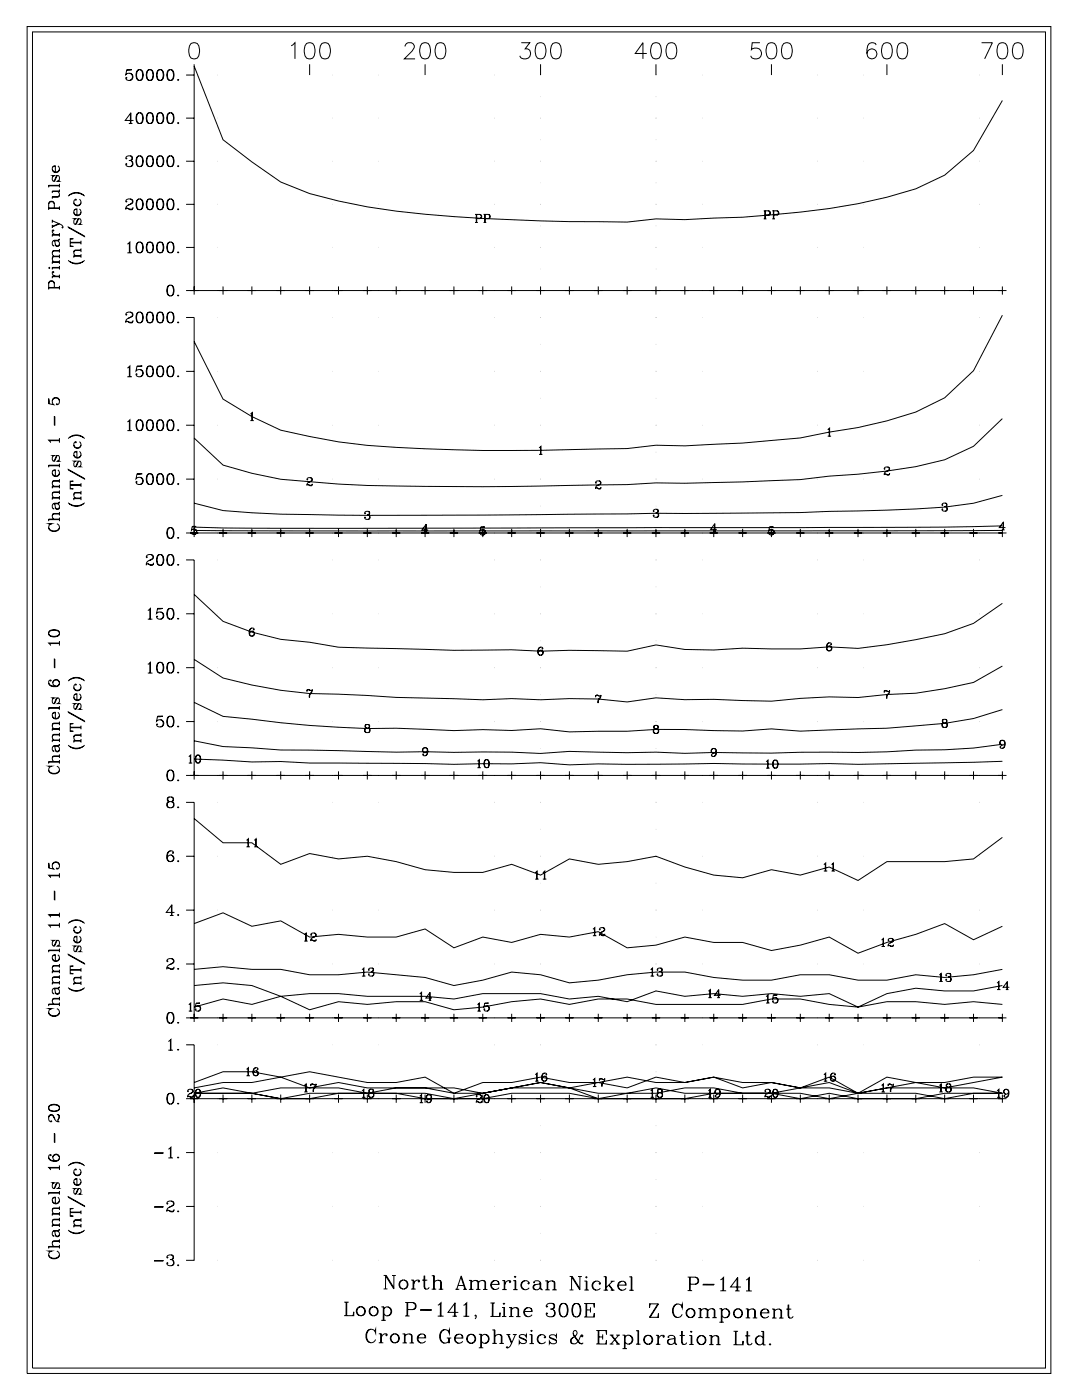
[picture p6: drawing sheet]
<svg xmlns="http://www.w3.org/2000/svg" width="215mm" height="279mm" viewBox="0 0 215 279" stroke-linecap="round" stroke-linejoin="round" font-family="sans-serif">
<g fill="none" stroke="#000" stroke-width=".2">
<path d="M5.4 5.3h204v268.5h-204zM6.5 6.4h201.9v266.3h-201.9zM25.3 14l1-.1h-1l-.2 1a.77 .77 0 0 1 1.1-.2 .77 .77 0 0 1 0 1.2 .77 .77 0 0 1-1.1-.3l.1-.2 .1 .1-.1 .1M25.9 14.6a.75 .75 0 0 1 .5 .7 .75 .75 0 0 1-.5 .7M27.7 13.9a1.16 1.16 0 0 0-.5 1.7 .66 .66 0 0 0 .6 .4 .66 .66 0 0 0 .6-.4 1.71 1.71 0 0 0-.2-1.6 .58 .58 0 0 0-.9 .3 1.25 1.25 0 0 0 .4 1.7M27.9 13.9a1.38 1.38 0 0 1 0 2.1M29.8 13.9a.97 .97 0 0 0-.6 1.2l.1 .5a.67 .67 0 0 0 .6 .4 .67 .67 0 0 0 .6-.4 1.82 1.82 0 0 0-.2-1.6 .58 .58 0 0 0-.9 .3 1.26 1.26 0 0 0 .4 1.7M30 13.9a1.36 1.36 0 0 1 0 2.1M31.8 13.9a1.16 1.16 0 0 0-.5 1.7 .66 .66 0 0 0 .6 .4 .66 .66 0 0 0 .6-.4 1.71 1.71 0 0 0-.2-1.6 .58 .58 0 0 0-.9 .3 1.25 1.25 0 0 0 .4 1.7M32 13.9a1.38 1.38 0 0 1 0 2.1M33.9 13.9a.97 .97 0 0 0-.7 1.2l.1 .5a.67 .67 0 0 0 .7 .4 .67 .67 0 0 0 .6-.4 1.82 1.82 0 0 0-.2-1.6 .58 .58 0 0 0-.9 .3 1.26 1.26 0 0 0 .4 1.7M34.1 13.9a1.36 1.36 0 0 1 0 2.1"/>
<path d="M35.5 15.8l.1 .1-.1 .1zM37.1 15h1.6M38.1 8.7a1.05 1.05 0 0 1 1.5 .4 2.68 2.68 0 0 1-.3 2.5 1.06 1.06 0 0 1-1.5-.5 2.68 2.68 0 0 1 .3-2.4zM38.7 13.2l5.7 14.7 5.8 4.4 5.8 4 5.7 2.3a127.7 127.7 0 0 0 28.8 4.6l5.7 .3a509.1 509.1 0 0 0 28.8 .8l5.7-.7 5.8 .2 5.7-.3a172 172 0 0 0 34.6-4.2l5.7-1.7 5.8-2.7 5.7-4.9 5.8-10M38.7 15v42.9h-1.6M38.7 12.8v2.2M43.3 15h.1M58 9.1l.8-.6v3.2M61.1 8.7a1.05 1.05 0 0 1 1.5 .4 2.68 2.68 0 0 1-.3 2.5 1.06 1.06 0 0 1-1.5-.5 2.68 2.68 0 0 1 .3-2.4zM61.7 12.8v2.2M64.2 8.7a1.05 1.05 0 0 1 1.5 .4 2.63 2.63 0 0 1-.3 2.5 1.05 1.05 0 0 1-1.5-.5 2.71 2.71 0 0 1 .3-2.4zM66.3 15h.1"/>
<path d="M75.5 15h.1M80.7 9.3a.84 .84 0 0 1 .6-.8h.7a.8 .8 0 0 1 .4 1.2l-1.8 2h2.1M84.1 8.7a1.04 1.04 0 0 1 1.5 .4 2.65 2.65 0 0 1-.3 2.5 1.05 1.05 0 0 1-1.5-.5 2.68 2.68 0 0 1 .3-2.4zM84.7 12.8v2.2M87.2 8.7a1.05 1.05 0 0 1 1.5 .4 2.71 2.71 0 0 1-.3 2.5 1.05 1.05 0 0 1-1.5-.5 2.63 2.63 0 0 1 .3-2.4zM98.5 15h.1M103.9 8.5h1.7l-.9 1.2a1.04 1.04 0 0 1 1.1 1.2 1.04 1.04 0 0 1-1.5 .8l-.4-.1-.3-.5M107.1 8.7a1.05 1.05 0 0 1 1.5 .4 2.63 2.63 0 0 1-.3 2.5 1.06 1.06 0 0 1-1.5-.5 2.73 2.73 0 0 1 .3-2.4zM107.7 15h.1M107.7 19.3h.1M107.7 12.8v2.2M110.2 8.7a1.05 1.05 0 0 1 1.5 .4 2.69 2.69 0 0 1-.3 2.5 1.04 1.04 0 0 1-1.5-.5 2.63 2.63 0 0 1 .3-2.4z"/>
<path d="M128.9 10.7h-2.3l1.5-2.2v3.2M130.1 8.7a1.05 1.05 0 0 1 1.6 .4 2.71 2.71 0 0 1-.3 2.5 1.05 1.05 0 0 1-1.6-.5 2.63 2.63 0 0 1 .3-2.4zM130.7 12.8v2.2M130.7 15h.1M130.7 19.3h.1M133.2 8.7a1.05 1.05 0 0 1 1.5 .4 2.7 2.7 0 0 1-.3 2.5 1.06 1.06 0 0 1-1.5-.5 2.69 2.69 0 0 1 .3-2.4zM139.9 15h.1M151.4 8.5h-1.5l-.1 1.4a1.14 1.14 0 0 1 1.7 0 1.14 1.14 0 0 1-.2 1.7 1.14 1.14 0 0 1-1.7-.5M153.1 8.7a1.05 1.05 0 0 1 1.6 .4 2.69 2.69 0 0 1-.3 2.5 1.04 1.04 0 0 1-1.6-.5 2.63 2.63 0 0 1 .3-2.4zM153.7 12.8v2.2M156.2 8.7a1.05 1.05 0 0 1 1.5 .4 2.68 2.68 0 0 1-.3 2.5 1.06 1.06 0 0 1-1.5-.5 2.69 2.69 0 0 1 .3-2.4zM163 15h.1"/>
<path d="M172.2 15h.1M174.6 9a.94 .94 0 0 0-1.4-.3 2.93 2.93 0 0 0-.3 2.6 1 1 0 0 0 1.6 .1 1 1 0 0 0-.3-1.6 1 1 0 0 0-1.4 .9M176.1 8.7a1.05 1.05 0 0 1 1.6 .4 2.7 2.7 0 0 1-.3 2.5 1.06 1.06 0 0 1-1.6-.5 2.69 2.69 0 0 1 .3-2.4zM176.8 12.8v2.2M179.2 8.7a1.05 1.05 0 0 1 1.6 .4 2.68 2.68 0 0 1-.4 2.5 1.06 1.06 0 0 1-1.5-.5 2.68 2.68 0 0 1 .3-2.4zM195.2 15h.1M195.6 8.5h2.2l-1.6 3.2M199.2 8.7a1.05 1.05 0 0 1 1.5 .4 2.68 2.68 0 0 1-.3 2.5 1.06 1.06 0 0 1-1.6-.5 2.69 2.69 0 0 1 .4-2.4zM199.8 12.8v2.2M202.2 8.7a1.04 1.04 0 0 1 1.6 .4 2.65 2.65 0 0 1-.3 2.5 1.05 1.05 0 0 1-1.6-.5 2.7 2.7 0 0 1 .3-2.4zM9.7 37h2.1M10.4 33.8a.75 .75 0 0 0 .7 .5 .75 .75 0 0 0 .7-.5"/>
<path d="M11 33.2l-.5 .1M11.4 35l-.5 1h-.4a.7 .7 0 0 1 .1-.9l.2-.1h-.4l.2 .1M11.5 38.2a.66 .66 0 0 1 0 1.1h-1.1M11.5 33.1a.72 .72 0 0 1 .2 1 .72 .72 0 0 1-1.1 0 .72 .72 0 0 1 .2-1h.2v1.2M11.6 36l.2 .1h-.4l.4-.4v-.4l-.2-.3h-.3l-.6 1.1M11.8 38.9l-.3 .3h-1.1v.4M11.8 36.6v.8M11.8 37.8v.4h-1.4M11.8 38.1h-1.4v.4M11.8 36.9h-2.1v.5M13.6 39.1a2.2 2.2 0 0 1 3.3 0M13.8 38.9l.4-.2a2.57 2.57 0 0 1 2.5 .2"/>
<path d="M15.8 39.7a.72 .72 0 0 1 .2 1.1 .72 .72 0 0 1-1.1 0 .72 .72 0 0 1 .2-1.1v.2l-.1-.1M25.2 31.5l.1 .1-.1 .1v-.4a.86 .86 0 0 1 1.2 .1l-.1 .5-.6 .1M25.7 24.6h.7M26 39.7l.2 .1a.48 .48 0 0 1 .1 .7l-.7 .4M26 31.1l.3 .3-.1 .5-.2 .1a.62 .62 0 0 1 .5 .6 .62 .62 0 0 1-.5 .6l-.7-.1-.2-.3 .1-.2 .1 .1-.1 .1M26 22.7v1.9M26.3 32.2a.65 .65 0 0 1-.3 1M26.6 24h-1.6l1.1-1.5v2.1M27.7 39.7a1.16 1.16 0 0 0-.5 1.7 .66 .66 0 0 0 .6 .4 .66 .66 0 0 0 .6-.4 1.72 1.72 0 0 0-.2-1.6 .58 .58 0 0 0-.9 .3 1.25 1.25 0 0 0 .4 1.7M27.7 31.1a1.15 1.15 0 0 0-.5 1.7 .66 .66 0 0 0 .6 .4 .66 .66 0 0 0 .6-.4 1.71 1.71 0 0 0-.2-1.6 .58 .58 0 0 0-.9 .3 1.25 1.25 0 0 0 .4 1.7M27.7 22.5a1.15 1.15 0 0 0-.5 1.7 .66 .66 0 0 0 .6 .4 .66 .66 0 0 0 .6-.4 1.71 1.71 0 0 0-.2-1.6 .58 .58 0 0 0-.9 .3 1.25 1.25 0 0 0 .4 1.7M27.9 39.7a1.38 1.38 0 0 1 0 2.1"/>
<path d="M27.9 31.1a1.38 1.38 0 0 1 0 2.1M27.9 22.5a1.38 1.38 0 0 1 0 2.1M29.8 39.7a.97 .97 0 0 0-.6 1.2l.1 .5a.67 .67 0 0 0 .6 .4 .67 .67 0 0 0 .6-.4 1.83 1.83 0 0 0-.2-1.6 .58 .58 0 0 0-.9 .3 1.26 1.26 0 0 0 .4 1.7M29.8 31.1a.97 .97 0 0 0-.6 1.2l.1 .5a.67 .67 0 0 0 .6 .4 .67 .67 0 0 0 .6-.4 1.82 1.82 0 0 0-.2-1.6 .58 .58 0 0 0-.9 .3 1.26 1.26 0 0 0 .4 1.7M29.8 22.5a.97 .97 0 0 0-.6 1.2l.1 .5a.67 .67 0 0 0 .6 .4 .67 .67 0 0 0 .6-.4 1.82 1.82 0 0 0-.2-1.6 .58 .58 0 0 0-.9 .3 1.26 1.26 0 0 0 .4 1.7M30 39.7a1.36 1.36 0 0 1 0 2.1M30 31.1a1.36 1.36 0 0 1 0 2.1M30 22.5a1.36 1.36 0 0 1 0 2.1M31.8 39.7a1.16 1.16 0 0 0-.5 1.7 .66 .66 0 0 0 .6 .4 .66 .66 0 0 0 .6-.4 1.72 1.72 0 0 0-.2-1.6 .58 .58 0 0 0-.9 .3 1.25 1.25 0 0 0 .4 1.7M31.8 31.1a1.15 1.15 0 0 0-.5 1.7 .66 .66 0 0 0 .6 .4 .66 .66 0 0 0 .6-.4 1.71 1.71 0 0 0-.2-1.6 .58 .58 0 0 0-.9 .3 1.25 1.25 0 0 0 .4 1.7M31.8 22.5a1.15 1.15 0 0 0-.5 1.7 .66 .66 0 0 0 .6 .4 .66 .66 0 0 0 .6-.4 1.71 1.71 0 0 0-.2-1.6 .58 .58 0 0 0-.9 .3 1.25 1.25 0 0 0 .4 1.7M32 39.7a1.38 1.38 0 0 1 0 2.1"/>
<path d="M32 31.1a1.38 1.38 0 0 1 0 2.1M32 22.5a1.38 1.38 0 0 1 0 2.1M33.9 39.7a.97 .97 0 0 0-.7 1.2l.1 .5a.67 .67 0 0 0 .7 .4 .67 .67 0 0 0 .6-.4 1.83 1.83 0 0 0-.2-1.6 .58 .58 0 0 0-.9 .3 1.26 1.26 0 0 0 .4 1.7M33.9 31.1a.97 .97 0 0 0-.7 1.2l.1 .5a.67 .67 0 0 0 .7 .4 .67 .67 0 0 0 .6-.4 1.82 1.82 0 0 0-.2-1.6 .58 .58 0 0 0-.9 .3 1.26 1.26 0 0 0 .4 1.7M33.9 22.5a.97 .97 0 0 0-.7 1.2l.1 .5a.67 .67 0 0 0 .7 .4 .67 .67 0 0 0 .6-.4 1.82 1.82 0 0 0-.2-1.6 .58 .58 0 0 0-.9 .3 1.26 1.26 0 0 0 .4 1.7M34.1 39.7a1.36 1.36 0 0 1 0 2.1M34.1 31.1a1.35 1.35 0 0 1 0 2.1M34.1 22.5a1.35 1.35 0 0 1 0 2.1M35.5 33l.1 .1-.1 .1zM35.5 24.4l.1 .1-.1 .1zM37.1 32.1h1.6M37.1 23.5h1.6"/>
<path d="M43.3 32.1h.1M43.3 23.5h.1M66.3 32.1h.1M66.3 23.5h.1M75.5 32.1h.1M75.5 23.5h.1M98.5 32.1h.1M98.5 23.5h.1M107.7 32.1h.1M107.7 23.5h.1M107.7 36.4h.1M107.7 27.8h.1"/>
<path d="M130.7 32.1h.1M130.7 23.5h.1M130.7 36.4h.1M130.7 27.8h.1M139.9 32.1h.1M139.9 23.5h.1M163 32.1h.1M163 23.5h.1M172.2 32.1h.1M172.2 23.5h.1M195.2 32.1h.1M195.2 23.5h.1"/>
<path d="M9.7 56.5a.58 .58 0 0 1 .6-.4 .58 .58 0 0 1 .5 .4M9.7 40.6a.58 .58 0 0 1 .6-.4 .58 .58 0 0 1 .5 .4M9.7 57.4h2.1M9.7 57.3h2.1M9.7 41.5h2.1M9.7 41.4h2.1M9.8 53.3v.2l-.1-.1zM10.4 44l1.4 .6a.84 .84 0 0 1 .8 .7l-.1 .1v-.2M10.4 55.1h1.4M10.4 43.8v.6M10.4 44.8v.6M10.4 53.4h1.4"/>
<path d="M10.4 52.3h1.4M10.4 46.9h1.4M10.5 54.2l.1 .1 .1-.1-.2-.1a.59 .59 0 0 0 0 .6 .59 .59 0 0 0 .5 .3M10.5 45.9h.2l-.2-.1a.59 .59 0 0 0 .5 1M10.8 57.3v-.8a.56 .56 0 0 0-.5-.6 .56 .56 0 0 0-.6 .6v1.2M10.8 48l.3 1 .4 .1a.65 .65 0 0 0 0-1.1M10.8 41.4v-.8a.56 .56 0 0 0-.5-.5 .56 .56 0 0 0-.6 .5v1.3M11 48.7a.42 .42 0 0 0 .4 .3 .42 .42 0 0 0 .4-.3M11.6 44.6l-1.2 .5M11.8 51.1h-1.1a.66 .66 0 0 0 0 1.1M11.8 51.2h-1.1l-.3 .3M11.8 49.9h-1.1a.66 .66 0 0 0 0 1.2"/>
<path d="M11.8 50h-1.1l-.3 .3M11.8 47.7l-.3 .2-.9 .1a.7 .7 0 0 0-.1 .9l.2 .1-.1-.1M11.8 47.6l-.1 .3-.2 .1h-.9M11.8 41.1v.8M11.8 46.5v.7M11.8 49.6v.7M11.8 50.7v.8M11.8 51.9v.7M11.8 53v.7M11.8 54.7v.8M11.8 57v.7M11.8 55h-1.4v.5"/>
<path d="M11.8 46.8h-1.4v.4M11.8 52.2h-1.4v.4M11.8 53.3h-1.4v.4M11.8 44.6l-1.4 .6M13.6 51.9a2.2 2.2 0 0 0 3.3 0M13.6 45.2l3.3 2zM13.8 52.1l.4 .2a2.67 2.67 0 0 0 2.5-.2M14 47.7l.6-.1h-.6v1.5h.6l-.6-.1M14 48.4h2.1M14 48.3h2.1M14.7 42.4a.75 .75 0 0 0 .7 .5 .75 .75 0 0 0 .7-.5M14.7 40.4a.75 .75 0 0 0 .7 .5 .75 .75 0 0 0 .7-.5"/>
<path d="M14.7 51.1h1.4M15.3 41.8l-.5 .1M15.7 43.6l-.5 1h-.4a.7 .7 0 0 1 .1-.9l.2-.1h-.4l.2 .1M15.8 41.7a.72 .72 0 0 1 .2 1 .72 .72 0 0 1-1.1 0 .72 .72 0 0 1 .2-1h.2v1.2M15.9 44.6l.2 .1h-.4l.4-.4v-.4l-.2-.3h-.3l-.6 1.1M16.1 49.8h-1.1a.65 .65 0 0 0 0 1.2M16.1 49.9h-1.1l-.3 .3M16.1 51h-1.4v.4M16.1 48v.7M16.1 49.5v.7M16.1 50.7v.7M25.2 40.1l.1 .1h-.2a.73 .73 0 0 1 .7-.6 .73 .73 0 0 1 .7 .7l-.4 .4a1.06 1.06 0 0 0-1 1.1"/>
<path d="M25.4 48.7l.5-.5v2.2M25.4 50.4h.9M25.8 48.4v2M26.5 41.5l-.3 .2-.8-.2-.3 .1M26.5 41.3l-.2 .5h-.4l-.5-.3M27.7 48.2a1.16 1.16 0 0 0-.5 1.8 .66 .66 0 0 0 .6 .4 .66 .66 0 0 0 .6-.4 1.71 1.71 0 0 0-.2-1.6 .58 .58 0 0 0-.9 .3 1.25 1.25 0 0 0 .4 1.7M27.9 48.2a1.38 1.38 0 0 1 0 2.2M29.8 48.2a.97 .97 0 0 0-.6 1.3l.1 .5a.67 .67 0 0 0 .6 .4 .67 .67 0 0 0 .6-.4 1.82 1.82 0 0 0-.2-1.6 .58 .58 0 0 0-.9 .3 1.26 1.26 0 0 0 .4 1.7M30 48.2a1.36 1.36 0 0 1 0 2.2M31.8 48.2a1.16 1.16 0 0 0-.5 1.8 .66 .66 0 0 0 .6 .4 .66 .66 0 0 0 .6-.4 1.71 1.71 0 0 0-.2-1.6 .58 .58 0 0 0-.9 .3 1.25 1.25 0 0 0 .4 1.7M32 48.2a1.38 1.38 0 0 1 0 2.2M33.9 56.8a.97 .97 0 0 0-.7 1.3l.1 .5a.67 .67 0 0 0 .7 .4 .67 .67 0 0 0 .6-.4 1.82 1.82 0 0 0-.2-1.7 .58 .58 0 0 0-.9 .3 1.26 1.26 0 0 0 .4 1.8"/>
<path d="M33.9 48.2a.97 .97 0 0 0-.7 1.3l.1 .5a.67 .67 0 0 0 .7 .4 .67 .67 0 0 0 .6-.4 1.82 1.82 0 0 0-.2-1.6 .58 .58 0 0 0-.9 .3 1.26 1.26 0 0 0 .4 1.7M34.1 56.8a1.36 1.36 0 0 1 0 2.2M34.1 48.2a1.36 1.36 0 0 1 0 2.2M35.4 50.3h.2l-.1 .1zM35.5 58.8l.1 .1-.1 .1zM35.5 41.6l.1 .1-.1 .1zM37.1 49.3h1.6M37.1 40.7h1.6M37.9 57.9h1.6M38.7 57.9h161.1M38.7 57.1v1.6M43.3 57.9h.1"/>
<path d="M43.3 49.3h.1M43.3 40.7h.1M43.6 57.9h1.7M44.4 57.1v1.6M49.4 57.9h1.6M50.2 57.1v1.6M55.1 57.9h1.7M56 57.1v1.6M60.9 57.9h1.6M61.7 57.1v1.6M66.3 57.9h.1M66.3 49.3h.1"/>
<path d="M66.3 40.7h.1M66.6 57.9h1.7M67.5 57.1v1.6M72.4 57.9h1.6M73.2 57.1v1.6M75.5 57.9h.1M75.5 49.3h.1M75.5 40.7h.1M78.1 57.9h1.7M79 57.1v1.6M83.9 57.9h1.6M84.7 57.1v1.6"/>
<path d="M89.6 57.9h1.7M90.5 57.1v1.6M94.7 42.7h.9a.42 .42 0 0 1 .4 .5 .42 .42 0 0 1-.4 .4h-.6M94.7 44.3h.5M94.9 42.7v1.6M95 42.7v1.6M95.4 57.9h1.6M95.6 42.7l.3 .3v.3l-.3 .3M96.2 57.1v1.6M96.4 42.7h.9l.4 .3a.41 .41 0 0 1-.4 .6h-.6M96.4 44.3h.5M96.6 42.7v1.6"/>
<path d="M96.7 42.7v1.6M97.3 42.7l.3 .3-.1 .4-.2 .2M98.5 57.9h.1M98.5 49.3h.1M98.5 40.7h.1M101.2 57.9h1.6M102 57.1v1.6M106.9 57.9h1.6M107.7 57.9h.1M107.7 49.3h.1M107.7 40.7h.1M107.7 53.6h.1"/>
<path d="M107.7 45h.1M107.7 57.1v1.6M112.7 57.9h1.6M113.5 57.1v1.6M118.4 57.9h1.7M119.2 57.1v1.6M124.2 57.9h1.6M125 57.1v1.6M129.9 57.9h1.7M130.7 57.1v1.6M130.7 57.9h.1M130.7 49.3h.1"/>
<path d="M130.7 40.7h.1M130.7 53.6h.1M130.7 45h.1M135.7 57.9h1.6M136.5 57.1v1.6M139.9 57.9h.1M139.9 49.3h.1M139.9 40.7h.1M141.4 57.9h1.7M142.2 57.1v1.6M147.2 57.9h1.6M148 57.1v1.6"/>
<path d="M152.2 42h.9l.4 .3a.43 .43 0 0 1-.4 .6h-.6M152.2 43.6h.5M152.4 42v1.6M152.5 42v1.6M152.9 57.9h1.7M153.1 42l.3 .3v.4l-.3 .2M153.7 57.1v1.6M153.9 42h.9l.4 .3a.43 .43 0 0 1-.4 .6h-.6M153.9 43.6h.5M154.1 42v1.6M154.2 42v1.6M154.8 42l.3 .3v.4l-.3 .2"/>
<path d="M158.7 57.9h1.6M159.5 57.1v1.6M163 57.9h.1M163 49.3h.1M163 40.7h.1M164.4 57.9h1.7M165.3 57.1v1.6M170.2 57.9h1.6M171 57.1v1.6M172.2 57.9h.1M172.2 49.3h.1M172.2 40.7h.1"/>
<path d="M175.9 57.9h1.7M176.8 57.1v1.6M181.7 57.9h1.6M182.5 57.1v1.6M187.4 57.9h1.7M188.3 57.1v1.6M193.2 57.9h1.6M194 57.1v1.6M195.2 57.9h.1M195.2 49.3h.1M195.2 40.7h.1M199 57.9h1.6"/>
<path d="M199.8 57.1v1.6M10.4 79.9a.75 .75 0 0 1 .7-.6 .75 .75 0 0 1 .7 .6M25.2 62.6l.1 .1h-.2a.73 .73 0 0 1 .7-.5 .73 .73 0 0 1 .7 .6l-.4 .4a1.06 1.06 0 0 0-1 1.2M25.4 73.4l.5-.5v2.2M25.4 75.1h.9M25.8 73.1v2M26 62.2l.2 .1a.48 .48 0 0 1 .1 .7l-.7 .4M26.5 64l-.3 .2-.8-.2-.3 .1M26.5 63.8l-.2 .6h-.4l-.5-.4M27.3 73.1l1-.2h-1l-.2 1.1a.77 .77 0 0 1 1.2-.3 .77 .77 0 0 1 0 1.2 .77 .77 0 0 1-1.2-.2l.1-.2v.2M27.7 62.2a1.16 1.16 0 0 0-.5 1.7 .66 .66 0 0 0 .6 .5 .66 .66 0 0 0 .6-.5 1.71 1.71 0 0 0-.2-1.6 .58 .58 0 0 0-.9 .3 1.25 1.25 0 0 0 .4 1.8M27.9 73.7a.75 .75 0 0 1 .5 .7 .75 .75 0 0 1-.5 .7"/>
<path d="M27.9 62.2a1.38 1.38 0 0 1 0 2.2M29.8 72.9a.97 .97 0 0 0-.6 1.3l.1 .5a.67 .67 0 0 0 .6 .4 .67 .67 0 0 0 .6-.4 1.82 1.82 0 0 0-.2-1.6 .58 .58 0 0 0-.9 .3 1.26 1.26 0 0 0 .4 1.7M29.8 62.2a.97 .97 0 0 0-.6 1.2l.1 .5a.67 .67 0 0 0 .6 .5 .67 .67 0 0 0 .6-.5 1.82 1.82 0 0 0-.2-1.6 .58 .58 0 0 0-.9 .3 1.26 1.26 0 0 0 .4 1.8M30 72.9a1.36 1.36 0 0 1 0 2.2M30 62.2a1.36 1.36 0 0 1 0 2.2M31.8 72.9a1.16 1.16 0 0 0-.5 1.8 .66 .66 0 0 0 .6 .4 .66 .66 0 0 0 .6-.4 1.71 1.71 0 0 0-.2-1.6 .58 .58 0 0 0-.9 .3 1.25 1.25 0 0 0 .4 1.7M31.8 62.2a1.16 1.16 0 0 0-.5 1.7 .66 .66 0 0 0 .6 .5 .66 .66 0 0 0 .6-.5 1.71 1.71 0 0 0-.2-1.6 .58 .58 0 0 0-.9 .3 1.25 1.25 0 0 0 .4 1.8M32 72.9a1.38 1.38 0 0 1 0 2.2M32 62.2a1.38 1.38 0 0 1 0 2.2M33.9 72.9a.97 .97 0 0 0-.7 1.3l.1 .5a.67 .67 0 0 0 .7 .4 .67 .67 0 0 0 .6-.4 1.82 1.82 0 0 0-.2-1.6 .58 .58 0 0 0-.9 .3 1.26 1.26 0 0 0 .4 1.7M33.9 62.2a.97 .97 0 0 0-.7 1.2l.1 .5a.67 .67 0 0 0 .7 .5 .67 .67 0 0 0 .6-.5 1.82 1.82 0 0 0-.2-1.6 .58 .58 0 0 0-.9 .3 1.26 1.26 0 0 0 .4 1.8M34.1 72.9a1.36 1.36 0 0 1 0 2.2"/>
<path d="M34.1 62.2a1.36 1.36 0 0 1 0 2.2M35.5 74.9l.1 .1-.1 .1zM35.5 64.1l.1 .1-.1 .2zM37.1 63.3h1.6v42.9h-1.6M37.1 74h1.6M43.3 74h.1M43.3 63.3h.1M66.3 74h.1M66.3 63.3h.1M75.5 74h.1M75.5 63.3h.1M98.5 74h.1"/>
<path d="M98.5 63.3h.1M107.7 74h.1M107.7 63.3h.1M107.7 79.4h.1M107.7 68.7h.1M130.7 74h.1M130.7 63.3h.1M130.7 79.4h.1M130.7 68.7h.1M139.9 74h.1M139.9 63.3h.1M163 74h.1"/>
<path d="M163 63.3h.1M172.2 74h.1M172.2 63.3h.1M195.2 74h.1M195.2 63.3h.1M199.8 62.8l-5.8 11.1-5.7 5.4-5.8 2.8-5.7 1.8-5.8 1.3-5.7 .9-5.8 1.2a288.1 288.1 0 0 1-23 1.6l-5.8-.2-5.7 .7-5.8 .1a401.8 401.8 0 0 1-46-.7l-5.7-.7-11.5-2.4-5.8-2.7-5.8-3.5-5.7-11.4M9.7 92.8h2.1M9.8 80.5l-.1-1.1v1.1l1 .2a.77 .77 0 0 1-.2-1.2 .77 .77 0 0 1 1.2 0 .77 .77 0 0 1-.3 1.2l-.2-.1 .1-.1 .1 .1M9.8 87.8h2M10.4 94.4a.75 .75 0 0 0 .7 .5 .75 .75 0 0 0 .7-.5M10.4 99.3h1.4M10.4 97h1.4"/>
<path d="M10.8 83l.1 1.8zM11 93.8l-.5 .1M11.4 90.8l-.5 1-.3 .1a.7 .7 0 0 1-.1-.9l.3-.2h-.4l.2 .1M11.5 93.7a.72 .72 0 0 1 .2 1 .72 .72 0 0 1-1.1 0 .72 .72 0 0 1 .2-1h.2v1.2M11.6 91.8l.2 .1h-.4l.4-.4v-.4l-.2-.3h-.3l-.6 1.1M11.8 100l-.1 .3-.2 .1h-.9M11.8 98.1h-1.1a.66 .66 0 0 0 0 1.1M11.8 98.2h-1.1l-.3 .3M11.8 95.8h-1.1a.65 .65 0 0 0 0 1.1M11.8 95.9h-1.1l-.3 .3M11.8 87.7h-2.1l.4 .5M11.8 87.3v.9"/>
<path d="M11.8 92.4v.7M11.8 95.5v.7M11.8 96.6v.7M11.8 97.8v.7M11.8 98.9v.7M11.8 96.9h-1.4v.4M11.8 99.2h-1.4v.4M11.8 92.7h-2.1v.4M13.6 93.6l3.3 1.9zM13.6 87.4a2.2 2.2 0 0 1 3.3 0M13.8 87.2l.4-.2a2.56 2.56 0 0 1 2.5 .2M14 96l.6-.1h-.6v1.5h.6l-.6-.1"/>
<path d="M14 96.7h2.1M14 96.6h2.1M14.7 90.7a.75 .75 0 0 0 .7 .5 .75 .75 0 0 0 .7-.5M14.7 88.7a.75 .75 0 0 0 .7 .6 .75 .75 0 0 0 .7-.6M14.7 99.4h1.4M15.3 90.1l-.5 .1M15.7 91.9l-.5 1h-.4a.7 .7 0 0 1 .1-.9l.2-.1h-.4l.2 .1M15.8 90a.72 .72 0 0 1 .2 1.1 .72 .72 0 0 1-1.1 0 .72 .72 0 0 1 .2-1.1h.2v1.2M15.8 88a.72 .72 0 0 1 .2 1.1 .72 .72 0 0 1-1.1 0 .72 .72 0 0 1 .2-1.1v.2l-.1-.1M15.9 92.9l.2 .1h-.4l.4-.4v-.4l-.2-.3h-.3l-.6 1.1M16.1 98.2h-1.1a.65 .65 0 0 0 0 1.1M16.1 98.3h-1.1l-.3 .3"/>
<path d="M16.1 99.3h-1.4v.4M16.1 96.3v.7M16.1 97.8v.8M16.1 99v.7M25.4 84.1l.5-.4v2.1M25.4 85.8h.9M25.8 83.8v2M27.3 94.5l1-.1h-1l-.2 1a.77 .77 0 0 1 1.2-.2 .77 .77 0 0 1 0 1.2 .77 .77 0 0 1-1.2-.2l.1-.2v.2M27.7 83.7a1.16 1.16 0 0 0-.5 1.7 .66 .66 0 0 0 .6 .4 .66 .66 0 0 0 .6-.4 1.71 1.71 0 0 0-.2-1.6 .58 .58 0 0 0-.9 .3 1.25 1.25 0 0 0 .4 1.7M27.9 95.1a.75 .75 0 0 1 .5 .8 .75 .75 0 0 1-.5 .7M27.9 83.7a1.38 1.38 0 0 1 0 2.1M29.8 94.4a.97 .97 0 0 0-.6 1.2l.1 .6a.67 .67 0 0 0 .6 .4 .67 .67 0 0 0 .6-.4 1.82 1.82 0 0 0-.2-1.7 .58 .58 0 0 0-.9 .3 1.26 1.26 0 0 0 .4 1.8"/>
<path d="M29.8 83.7a.97 .97 0 0 0-.6 1.2l.1 .5a.67 .67 0 0 0 .6 .4 .67 .67 0 0 0 .6-.4 1.82 1.82 0 0 0-.2-1.6 .58 .58 0 0 0-.9 .3 1.26 1.26 0 0 0 .4 1.7M30 94.4a1.36 1.36 0 0 1 0 2.2M30 83.7a1.36 1.36 0 0 1 0 2.1M31.8 94.4a1.16 1.16 0 0 0-.5 1.8 .66 .66 0 0 0 .6 .4 .66 .66 0 0 0 .6-.4 1.71 1.71 0 0 0-.2-1.7 .58 .58 0 0 0-.9 .3 1.25 1.25 0 0 0 .4 1.8M31.8 83.7a1.16 1.16 0 0 0-.5 1.7 .66 .66 0 0 0 .6 .4 .66 .66 0 0 0 .6-.4 1.71 1.71 0 0 0-.2-1.6 .58 .58 0 0 0-.9 .3 1.25 1.25 0 0 0 .4 1.7M32 94.4a1.38 1.38 0 0 1 0 2.2M32 83.7a1.38 1.38 0 0 1 0 2.1M33.9 94.4a.97 .97 0 0 0-.7 1.2l.1 .6a.67 .67 0 0 0 .7 .4 .67 .67 0 0 0 .6-.4 1.82 1.82 0 0 0-.2-1.7 .58 .58 0 0 0-.9 .3 1.26 1.26 0 0 0 .4 1.8M33.9 83.7a.97 .97 0 0 0-.7 1.2l.1 .5a.67 .67 0 0 0 .7 .4 .67 .67 0 0 0 .6-.4 1.82 1.82 0 0 0-.2-1.6 .58 .58 0 0 0-.9 .3 1.26 1.26 0 0 0 .4 1.7M34.1 94.4a1.36 1.36 0 0 1 0 2.2M34.1 83.7a1.36 1.36 0 0 1 0 2.1M35.5 96.4l.1 .1-.1 .1z"/>
<path d="M35.5 85.6l.1 .1-.1 .1zM37.1 95.5h1.6M37.1 84.8h1.6M43.3 95.5h.1M43.3 84.8h.1M49.9 82.5l.4-.3v1.6M49.9 83.8h.7M50.2 82.3v1.5M61.2 95.5v.2v-.1a.55 .55 0 0 1 .5-.4 .55 .55 0 0 1 .5 .5l-.3 .3a.77 .77 0 0 0-.7 .8M61.9 95.2l.3 .3a.59 .59 0 0 1-.6 .6M62.2 96.6l-.2 .1h-.8M62.2 96.4l-.1 .4-.7-.2"/>
<path d="M66.3 95.5h.1M66.3 84.8h.1M75.5 95.5h.1M75.5 84.8h.1M98.5 95.5h.1M98.5 84.8h.1M107.4 89.3l.4-.3v1.6M107.4 90.6h.7M107.7 95.5h.1M107.7 84.8h.1M107.7 90.1h.1M107.7 89v1.6"/>
<path d="M118.8 96.1v.1h-.1a.55 .55 0 0 1 .6-.4 .55 .55 0 0 1 .5 .5l-.3 .3a.79 .79 0 0 0-.8 .9M119.4 95.8l.2 .2 .1 .3-.6 .5M119.8 97.2l-.3 .2-.6-.2-.2 .1M119.8 97.1l-.2 .4-.7-.3M130.7 95.5h.1M130.7 84.8h.1M130.7 90.1h.1M139.9 95.5h.1M139.9 84.8h.1M163 95.5h.1M163 84.8h.1M164.9 85.6l.4-.3v1.6"/>
<path d="M164.9 86.9h.7M165.3 85.4v1.5M172.2 95.5h.1M172.2 84.8h.1M176.3 93.4v.1h-.1a.55 .55 0 0 1 .6-.4 .55 .55 0 0 1 .5 .4l-.3 .3a.81 .81 0 0 0-.8 .9M176.9 93.1l.2 .1 .1 .3-.6 .5M177.3 94.5l-.2 .1-.6-.1h-.3M177.3 94.3l-.2 .4h-.3l-.3-.2M195.2 95.5h.1M195.2 84.8h.1M199.8 83.4l-5.8 5.6-5.7 2.6a111.9 111.9 0 0 1-23 3.3l-5.8 .7-5.8 .2a431.4 431.4 0 0 1-23 .4l-5.7 .4a1101.1 1101.1 0 0 1-51.8 .2l-5.7-.3-11.5-1-5.8-1.2-5.8-1.6-5.7-5.4M199.8 98.7l-5.8 1.6-5.7 .8a782.5 782.5 0 0 1-40.3 1.2l-46 .3a1706.1 1706.1 0 0 1-46-.1l-11.6-.7-5.7-1.5"/>
<path d="M9.7 105.2a1.22 1.22 0 0 0 2.1 0M9.7 103.6h2.1M10.8 100.4l.3 1 .4 .1a.64 .64 0 0 0 0-1.1M11 101.1a.42 .42 0 0 0 .4 .3 .42 .42 0 0 0 .4-.3M11.3 104.4a.79 .79 0 0 1 .5 .9 .79 .79 0 0 1-.8 .6 .94 .94 0 0 1-1-.2 .94 .94 0 0 1-.2-1l.2-.2-.3-.1h.6l-.3 .1M11.8 102.3h-1.1a.66 .66 0 0 0 0 1.2M11.8 102.5h-1.1l-.3 .3M11.8 100.1l-.3 .2-.9 .1a.7 .7 0 0 0-.1 .9l.2 .1-.1-.1M11.8 102v.8M11.8 103.2v.7M11.8 103.5h-2.1v.4M13.6 100.2a2.2 2.2 0 0 0 3.3 0"/>
<path d="M13.8 100.4l.4 .2a2.67 2.67 0 0 0 2.5-.2M29.3 110.9l.1 .1h-.2a.73 .73 0 0 1 .7-.5 .73 .73 0 0 1 .7 .6l-.4 .4a1.06 1.06 0 0 0-1 1.2M30.1 110.5l.2 .1a.47 .47 0 0 1 .1 .7l-.7 .5M30.6 112.4l-.3 .2-.8-.2-.3 .1M30.6 112.2l-.2 .5h-.4l-.5-.3M31.8 110.5a1.16 1.16 0 0 0-.5 1.8 .66 .66 0 0 0 .6 .4 .66 .66 0 0 0 .6-.4 1.71 1.71 0 0 0-.2-1.7 .58 .58 0 0 0-.9 .3 1.25 1.25 0 0 0 .4 1.8M32 110.5a1.38 1.38 0 0 1 0 2.2M33.9 105.2a.97 .97 0 0 0-.7 1.2l.1 .5a.67 .67 0 0 0 .7 .4 .67 .67 0 0 0 .6-.4 1.82 1.82 0 0 0-.2-1.6 .58 .58 0 0 0-.9 .3 1.26 1.26 0 0 0 .4 1.7M33.9 110.5a.97 .97 0 0 0-.7 1.3l.1 .5a.67 .67 0 0 0 .7 .4 .67 .67 0 0 0 .6-.4 1.82 1.82 0 0 0-.2-1.7 .58 .58 0 0 0-.9 .3 1.26 1.26 0 0 0 .4 1.8M34.1 105.2a1.36 1.36 0 0 1 0 2.1M34.1 110.5a1.36 1.36 0 0 1 0 2.2M35.5 107.1l.1 .1-.1 .1z"/>
<path d="M35.5 112.5l.1 .1-.1 .1zM37.1 111.6h1.6v43h-1.6M37.9 106.2h1.6M38.3 105l.8-.1h-.8l-.1 .8a.58 .58 0 0 1 .8-.2 .58 .58 0 0 1 0 .9 .58 .58 0 0 1-.8-.2v-.1v.1M38.7 106.2h161.1M38.7 118.5l5.7 5.3 5.8 2.2 5.8 1.4 5.7 .6 5.8 1 11.5 .3a295.7 295.7 0 0 0 23 .2l5.7 .3 5.8-.2 11.5 .2 5.7-1.3 5.8 1 5.7 .1 5.8-.4 11.5 .1 5.8-.4 5.7 .3 5.8-.7 11.5-2.2 5.7-2 5.8-4M38.7 105.4v1.7M38.8 105.5h.1a.56 .56 0 0 1 .3 .6 .56 .56 0 0 1-.4 .4M43.3 106.2h.1M43.3 111.6h.1M43.6 106.2h1.7M44.4 105.4v1.7"/>
<path d="M49.4 106.2h1.6M50.2 105.4v1.7M55.1 106.2h1.7M56 105.4v1.7M60.9 106.2h1.6M61.7 105.4v1.7M66.3 106.2h.1M66.3 111.6h.1M66.6 106.2h1.7M67.5 105.4v1.7M72.4 106.2h1.6M72.7 102.2v.2v-.2l.1-.2a.6 .6 0 0 1 .9 .2l-.1 .3-.5 .1"/>
<path d="M73.2 105.4v1.7M73.4 101.9l.2 .3v.2l-.2 .2 .1 .1a.44 .44 0 0 1 .3 .5 .44 .44 0 0 1-.4 .3h-.6l-.1-.3v-.1v.1M73.6 102.8l.1 .4-.3 .3M75.5 106.2h.1M75.5 111.6h.1M78.1 106.2h1.7M79 105.4v1.7M83.9 106.2h1.6M84.6 106.1h.6M84.7 105.4v1.7M84.9 104.6v1.5M85.3 105.6h-1.2l.8-1.1v1.6"/>
<path d="M89.6 106.2h1.7M90.5 105.4v1.7M95.4 106.2h1.6M95.8 105.1l.8-.1h-.8l-.1 .8a.58 .58 0 0 1 .9-.2 .58 .58 0 0 1 0 .9 .58 .58 0 0 1-.9-.2l.1-.1v.1M96.2 105.4v1.7M96.3 105.6l.4 .4-.1 .4-.3 .2M98.5 106.2h.1M98.5 111.6h.1M101.2 106.2h1.6M102 105.4v1.7M106.9 106.2h1.6M107.7 106.2h.1"/>
<path d="M107.7 100.9h.1M107.7 111.6h.1M107.7 117h.1M107.7 105.4v1.7M112.7 106.2h1.6M113.5 105.4v1.7M118.4 106.2h1.7M119.2 105.4v1.7M124.2 106.2h1.6M125 105.4v1.7M129.9 106.2h1.7M130.3 101.8v.2l-.1-.2a.52 .52 0 0 1 .6-.3 .52 .52 0 0 1 .4 .5l-.1 .1-.4 .1"/>
<path d="M130.7 105.4v1.7M130.7 106.2h.1M130.7 100.9h.1M130.7 111.6h.1M130.7 117h.1M130.9 101.5a.39 .39 0 0 1 .1 .6l-.1 .1 .1 .1a.44 .44 0 0 1 .3 .4 .44 .44 0 0 1-.4 .4l-.5-.1-.2-.2 .1-.1v.1M131.1 102.3l.1 .5-.3 .3M135.7 106.2h1.6M136.5 105.4v1.7M139.9 106.2h.1M139.9 111.6h.1M141.4 106.2h1.7"/>
<path d="M142.2 106h.5M142.2 105.4v1.7M142.4 104.5v1.5M142.9 105.5h-1.3l.9-1.1v1.6M147.2 106.2h1.6M148 105.4v1.7M152.9 106.2h1.7M153.4 105.1l.7-.1h-.7l-.2 .8a.58 .58 0 0 1 .9-.2 .58 .58 0 0 1 0 .9 .58 .58 0 0 1-.9-.2l.1-.1v.1M153.7 105.4v1.7M153.8 105.5l.2 .1a.57 .57 0 0 1-.2 1M158.7 106.2h1.6M159.5 105.4v1.7"/>
<path d="M163 106.2h.1M163 111.6h.1M164.4 106.2h1.7M165.3 105.4v1.7M170.2 106.2h1.6M171 105.4v1.7M172.2 106.2h.1M172.2 111.6h.1M175.9 106.2h1.7M176.8 105.4v1.7M181.7 106.2h1.6M182.5 105.4v1.7"/>
<path d="M187.4 106.2h1.7M187.8 100.6v.1l-.1-.1 .2-.2a.59 .59 0 0 1 .8 .1l-.1 .4-.4 .1M188.3 105.4v1.7M188.4 100.3l.2 .1a.39 .39 0 0 1-.2 .6h.2a.44 .44 0 0 1 .2 .5 .44 .44 0 0 1-.4 .4l-.5-.1-.2-.2 .1-.2v.2M188.6 101.1l.1 .5-.3 .3M193.2 106.2h1.6M194 105.4v1.7M195.2 106.2h.1M195.2 111.6h.1M199 106.2h1.6M199.7 105.6h.5M199.8 104.8l-17.3 .3-115 .2-23.1-.1-5.7-.1"/>
<path d="M199.8 105.7l-115.1 .1-46-.1M199.8 105.4v1.7M199.9 104.2v1.4M200.4 105.2h-1.2l.8-1.2v1.6M9.7 136.2a1.29 1.29 0 0 0 2.1 0M9.7 126.3a1.15 1.15 0 0 0 1.7 .5 .66 .66 0 0 0 .5-.6 .66 .66 0 0 0-.5-.6 1.74 1.74 0 0 0-1.6 .2 .59 .59 0 0 0 .3 .9 1.24 1.24 0 0 0 1.7-.4M9.7 126.1a1.38 1.38 0 0 1 2.1 0M9.8 128.3h2M10 135.6l.1 .1 .1-.1-.2-.1a.74 .74 0 0 0-.2 1 .74 .74 0 0 0 .8 .4h.6a.69 .69 0 0 0 .7-.8 .69 .69 0 0 0-.8-.6 .69 .69 0 0 0-.5 1l.5 .3M10.5 136a.69 .69 0 0 1 .7-.5 .69 .69 0 0 1 .6 .5M10.8 131.3l.1 1.8zM11.4 139.1l-.5 1-.3 .1a.7 .7 0 0 1-.1-.9l.3-.2h-.4l.2 .1"/>
<path d="M11.8 128.2h-2.1l.4 .5M11.8 127.8v.9M13.6 135.7a2.2 2.2 0 0 1 3.3 0M13.8 135.5l.4-.2a2.56 2.56 0 0 1 2.5 .2M14.7 139a.75 .75 0 0 0 .7 .5 .75 .75 0 0 0 .7-.5M14.7 137.1a.75 .75 0 0 0 .7 .5 .75 .75 0 0 0 .7-.5M15.3 138.4l-.5 .1M15.8 138.3a.72 .72 0 0 1 .2 1.1 .72 .72 0 0 1-1.1 0 .72 .72 0 0 1 .2-1.1h.2v1.2M15.8 136.4a.72 .72 0 0 1 .2 1 .72 .72 0 0 1-1.1 0 .72 .72 0 0 1 .2-1v.2l-.1-.1M29.5 132.4l.5-.4v2.2M29.5 121.7l.5-.4v2.1M29.5 134.2h.9"/>
<path d="M29.5 123.4h.9M29.9 121.4v2M29.9 132.1v2.1M31.4 121.4l1-.1h-1l-.2 1a.77 .77 0 0 1 1.2-.3 .77 .77 0 0 1 0 1.2 .77 .77 0 0 1-1.2-.2l.1-.2v.2M31.8 132a1.16 1.16 0 0 0-.5 1.7 .66 .66 0 0 0 .6 .5 .66 .66 0 0 0 .6-.5 1.71 1.71 0 0 0-.2-1.6 .58 .58 0 0 0-.9 .3 1.25 1.25 0 0 0 .4 1.8M32 132a1.38 1.38 0 0 1 0 2.2M32 122a.75 .75 0 0 1 .5 .7 .75 .75 0 0 1-.5 .7M33.9 132a.97 .97 0 0 0-.7 1.2l.1 .5a.67 .67 0 0 0 .7 .5 .67 .67 0 0 0 .6-.5 1.82 1.82 0 0 0-.2-1.6 .58 .58 0 0 0-.9 .3 1.26 1.26 0 0 0 .4 1.8M33.9 121.3a.97 .97 0 0 0-.7 1.2l.1 .5a.67 .67 0 0 0 .7 .4 .67 .67 0 0 0 .6-.4 1.82 1.82 0 0 0-.2-1.6 .58 .58 0 0 0-.9 .3 1.26 1.26 0 0 0 .4 1.7M34.1 132a1.36 1.36 0 0 1 0 2.2M34.1 121.3a1.36 1.36 0 0 1 0 2.1M35.5 133.9l.1 .1-.1 .2z"/>
<path d="M35.5 123.2l.1 .1-.1 .1zM37.1 133.1h1.6M37.1 122.3h1.6M38.7 131.4l5.7 3.7a81.7 81.7 0 0 0 23.1 3.3l11.5 .6 17.2 .5 5.8-.3 5.7 .3 5.8-.3 5.7 .1 5.8 .6 5.7-.8 5.8 .4 5.7-.1 11.5 .4 5.8-.6 5.8-.3 5.7 .1 5.8-.6 5.7-.2 5.8-.9 5.7-1.3 5.8-3.2M38.7 140l5.7 2.8 5.8 .5a191.1 191.1 0 0 0 28.8 1.9l11.5 .4 5.7-.2 5.8 .2 5.7-.3 5.8 .6 11.5-.1 5.7-.4 17.3 .3 5.7-.4 5.8 .4 17.3-.5 11.5-1 5.7-1 5.8-1.8M43.3 133.1h.1M43.3 122.3h.1M50.2 125.2a.98 .98 0 0 0-.1 1.6M50.3 125.8l.4 .5-.1 .3-.3 .2M50.6 125.4v.2l.1-.2a.56 .56 0 0 0-.7-.2 .56 .56 0 0 0-.3 .7v.4a.52 .52 0 0 0 .5 .6 .52 .52 0 0 0 .5-.7 .52 .52 0 0 0-.7-.3l-.3 .4M61.2 137.7l.2-.3 .5 .3 .3-.3v.5a1.29 1.29 0 0 0-.5 1.1M61.2 137.4v.5"/>
<path d="M61.2 137.6l.4-.1 .3 .2M62.2 137.9a1.16 1.16 0 0 0-.6 1.1M66.3 133.1h.1M66.3 122.3h.1M75.5 133.1h.1M75.5 122.3h.1M98.5 133.1h.1M98.5 122.3h.1M107.7 129a.97 .97 0 0 0-.1 1.6M107.7 133.1h.1M107.7 122.3h.1M107.7 138.5h.1"/>
<path d="M107.7 127.7h.1M107.8 129.6l.4 .5-.1 .3-.3 .2M108.1 129.2v.2l.1-.2a.56 .56 0 0 0-.7-.2 .56 .56 0 0 0-.3 .7v.4a.52 .52 0 0 0 .6 .6 .52 .52 0 0 0 .4-.7 .52 .52 0 0 0-.7-.3l-.2 .4M118.7 138.8l.2-.3 .6 .3 .3-.3-.1 .5a1.3 1.3 0 0 0-.5 1.1M118.7 138.5v.5M118.8 138.7l.3-.1 .4 .2M119.7 139a1.14 1.14 0 0 0-.5 1.1M130.7 133.1h.1M130.7 122.3h.1M130.7 138.5h.1M130.7 127.7h.1M139.9 133.1h.1"/>
<path d="M139.9 122.3h.1M163 133.1h.1M163 122.3h.1M165.3 128.1a.97 .97 0 0 0-.1 1.6M165.3 128.7l.2 .1a.51 .51 0 0 1 .2 .5 .51 .51 0 0 1-.4 .4M165.6 128.4v.1l.1-.1a.56 .56 0 0 0-.7-.2 .56 .56 0 0 0-.3 .6v.5a.52 .52 0 0 0 .6 .5 .52 .52 0 0 0 .4-.7 .52 .52 0 0 0-.7-.3l-.2 .4M172.2 133.1h.1M172.2 122.3h.1M176.2 137.9l.3-.3 .5 .2 .3-.2-.1 .5a1.28 1.28 0 0 0-.4 1.1M176.2 137.6v.5M176.3 137.8l.3-.1 .4 .1M177.2 138.1a1.14 1.14 0 0 0-.5 1.1"/>
<path d="M195.2 133.1h.1M195.2 122.3h.1M9.7 153.5a1.22 1.22 0 0 0 2.1 0M9.7 151.9h2.1M9.7 141.2h2.1M10.4 142.7a.75 .75 0 0 0 .7 .5 .75 .75 0 0 0 .7-.5M10.4 147.6h1.4M10.4 145.4h1.4M10.8 148.7l.3 1 .4 .2a.64 .64 0 0 0 0-1.2M11 149.4a.42 .42 0 0 0 .4 .4 .42 .42 0 0 0 .4-.4M11 142.1l-.5 .1M11.3 152.7a.79 .79 0 0 1 .5 .9 .79 .79 0 0 1-.8 .6 .94 .94 0 0 1-1-.2 .94 .94 0 0 1-.2-1l.2-.2-.3-.1h.6l-.3 .1"/>
<path d="M11.5 142a.71 .71 0 0 1 .2 1.1 .71 .71 0 0 1-1.1 0 .71 .71 0 0 1 .2-1.1h.2v1.2M11.6 140.1l.2 .1h-.4l.4-.4v-.4l-.2-.3h-.3l-.6 1.1M11.8 150.7h-1.1a.66 .66 0 0 0 0 1.1M11.8 150.8h-1.1l-.3 .3M11.8 148.4l-.3 .2-.9 .1a.7 .7 0 0 0-.1 .9l.2 .1-.1-.1M11.8 148.3l-.1 .3-.2 .1h-.9M11.8 146.4h-1.1a.66 .66 0 0 0 0 1.1M11.8 146.5h-1.1l-.3 .3M11.8 144.1h-1.1a.65 .65 0 0 0 0 1.1M11.8 144.2h-1.1l-.3 .3M11.8 140.7v.8M11.8 143.8v.7"/>
<path d="M11.8 144.9v.8M11.8 146.1v.7M11.8 147.2v.7M11.8 150.4v.7M11.8 151.5v.7M11.8 145.2h-1.4v.5M11.8 147.5h-1.4v.4M11.8 141.1h-2.1v.4M11.8 151.8h-2.1v.4M13.6 148.5a2.2 2.2 0 0 0 3.3 0M13.6 141.9l3.3 1.9zM13.8 148.7l.4 .2a2.67 2.67 0 0 0 2.5-.2"/>
<path d="M14 144.3l.6-.1h-.6v1.6h.6l-.6-.1M14 145h2.1M14 144.9h2.1M14.7 147.7h1.4M15.7 140.2l-.5 1.1h-.4a.7 .7 0 0 1 .1-1l.2-.1h-.4l.2 .1M15.9 141.3l.2 .1h-.4l.4-.4v-.5l-.2-.3h-.3l-.6 1.2M16.1 146.5h-1.1a.65 .65 0 0 0 0 1.1M16.1 146.6h-1.1l-.3 .3M16.1 147.6h-1.4v.4M16.1 144.6v.8M16.1 146.2v.7M16.1 147.3v.7"/>
<path d="M31.4 142.9l1-.2h-1l-.2 1.1a.77 .77 0 0 1 1.2-.3 .77 .77 0 0 1 0 1.2 .77 .77 0 0 1-1.2-.2l.1-.2v.2M32 143.5a.75 .75 0 0 1 .5 .7 .75 .75 0 0 1-.5 .7M33.8 158.9l-.3 .1-.2 .5a.73 .73 0 0 0 1.3 0v-.3a.72 .72 0 0 0-1.1-.2 .51 .51 0 0 0 .3 .8M33.8 159.8l-.3 .1a.69 .69 0 0 0-.2 .9 .77 .77 0 0 0 .9 .2 .77 .77 0 0 0 .5-.8l-.2-.3-.3-.1M33.8 159.8l-.3 .1a.69 .69 0 0 0 0 .9l.3 .2M33.9 153.5a.97 .97 0 0 0-.7 1.2l.1 .5a.67 .67 0 0 0 .7 .4 .67 .67 0 0 0 .6-.4 1.82 1.82 0 0 0-.2-1.6 .58 .58 0 0 0-.9 .3 1.26 1.26 0 0 0 .4 1.7M33.9 142.7a.97 .97 0 0 0-.7 1.3l.1 .5a.67 .67 0 0 0 .7 .4 .67 .67 0 0 0 .6-.4 1.82 1.82 0 0 0-.2-1.6 .58 .58 0 0 0-.9 .3 1.26 1.26 0 0 0 .4 1.7M34.1 153.5a1.36 1.36 0 0 1 0 2.1M34.1 142.7a1.36 1.36 0 0 1 0 2.2M34.2 158.9a.52 .52 0 0 1 .2 .8l-.2 .1M34.2 159.8l.4 .4v.4l-.4 .4M35.5 155.4l.1 .1-.1 .1z"/>
<path d="M35.5 144.7l.1 .1-.1 .1zM37.1 159.9h1.6v43h-1.6M37.1 143.8h1.6M37.6 150.8l.4-.3v1.6M37.6 152.1h.7M37.9 154.6h1.6M37.9 150.6v1.5M38.7 154.6h161.1M38.7 147.7l5.7 1.1 11.6 .7 23 .4h23l5.7 .3 5.8-.4 11.5 .2 5.7-.1 5.8 .3 5.7-.2 11.5 .1 5.8-.2 11.5 .1 5.8-.1 5.7-.4 5.8-.1 5.7-.3 5.8-.7M38.7 151.3l11.5 .6 5.8-.1 5.7 .3 23 .1 5.8 .1h11.5l5.7-.3 5.8 .5 5.7-.2h5.8l17.2-.1 11.5 .1 11.6-.1 5.7 .1 28.8-.6M38.7 153.7v1.7M39.4 150.5a.93 .93 0 0 0 0 1.6h.1a.94 .94 0 0 0 0-1.6h-.1a1.04 1.04 0 0 0 0 1.6"/>
<path d="M39.5 150.5a1.04 1.04 0 0 1 0 1.6M43.3 154.6h.1M43.3 143.8h.1M43.3 159.9h.1M43.6 154.6h1.7M44.4 153.7v1.7M49.4 154.6h1.6M50.2 153.7v1.7M55.1 154.6h1.7M56 153.7v1.7M60.9 154.6h1.6M61.7 153.7v1.7"/>
<path d="M66.3 154.6h.1M66.3 143.8h.1M66.3 159.9h.1M66.6 154.6h1.7M67.5 153.7v1.7M72.4 154.6h1.6M73.1 144.4l-.3 .1-.1 .4a.56 .56 0 0 0 1 0v-.3a.54 .54 0 0 0-.8-.1l-.1 .4 .3 .2M73.1 145.1l-.4 .3a.53 .53 0 0 0 .6 .6 .53 .53 0 0 0 .3-.8l-.2-.1M73.1 145.1l-.4 .3v.3l.4 .3M73.2 153.7v1.7M73.4 144.4l.2 .2-.1 .4-.1 .1M73.4 145.1l.3 .3-.1 .5-.2 .1"/>
<path d="M75.5 154.6h.1M75.5 143.8h.1M75.5 159.9h.1M78.1 154.6h1.7M79 153.7v1.7M83.9 154.6h1.6M84.6 149l-.3 .5v.3l.3 .2M84.7 153.7v1.7M84.8 149a.97 .97 0 0 1-.1 1.6M85.2 149.6a.52 .52 0 0 1-.7 .4 .52 .52 0 0 1-.3-.8 .52 .52 0 0 1 .8-.1 .87 .87 0 0 1 .3 1 .87 .87 0 0 1-.8 .5l-.2-.2v-.1v.1M89.6 154.6h1.7M90.5 153.7v1.7"/>
<path d="M95.1 151.7l.4-.3v1.6M95.1 153h.7M95.4 154.6h1.6M95.5 151.5v1.5M96.2 153.7v1.7M96.9 151.4a.93 .93 0 0 0 0 1.6h.2a.92 .92 0 0 0 0-1.6 .88 .88 0 0 0-.4 1.5l.2 .1M97.1 151.4a1.03 1.03 0 0 1 0 1.6M98.5 154.6h.1M98.5 143.8h.1M98.5 159.9h.1M101.2 154.6h1.6M102 153.7v1.7"/>
<path d="M106.9 154.6h1.6M107.7 154.6h.1M107.7 143.8h.1M107.7 149.2h.1M107.7 159.9h.1M107.7 153.7v1.7M112.7 154.6h1.6M113.5 153.7v1.7M118.4 154.6h1.7M119.2 153.7v1.7M124.2 154.6h1.6M125 153.7v1.7"/>
<path d="M129.9 154.6h1.7M130.6 144.6l-.2 .1-.1 .3a.54 .54 0 0 0 .9 0v-.2a.54 .54 0 0 0-.8-.1v.3l.2 .3M130.6 145.3l-.4 .3a.53 .53 0 0 0 .6 .6 .53 .53 0 0 0 .3-.9h-.2M130.6 145.3l-.3 .3 .1 .4 .2 .2M130.7 153.7v1.7M130.7 154.6h.1M130.7 143.8h.1M130.7 149.2h.1M130.7 159.9h.1M130.9 144.6l.2 .2v.2l-.2 .3M130.9 145.3l.3 .3-.1 .4-.2 .2M135.7 154.6h1.6"/>
<path d="M136.5 153.7v1.7M139.9 154.6h.1M139.9 143.8h.1M139.9 159.9h.1M141.4 154.6h1.7M142.2 149.2l-.4 .4 .1 .3 .3 .3M142.2 153.7v1.7M142.3 149.2a.97 .97 0 0 1-.1 1.6M142.7 149.7a.52 .52 0 0 1-.7 .4 .52 .52 0 0 1-.2-.7 .52 .52 0 0 1 .7-.1 .87 .87 0 0 1 .3 .9 .87 .87 0 0 1-.8 .6l-.2-.2 .1-.2v.2M147.2 154.6h1.6M148 153.7v1.7M152.7 151.8l.4-.3v1.6"/>
<path d="M152.7 153.1h.7M152.9 154.6h1.7M153 151.6v1.5M153.7 153.7v1.7M154.4 151.5a.93 .93 0 0 0 0 1.6h.2a.93 .93 0 0 0 0-1.6h-.2a1.02 1.02 0 0 0 0 1.6M154.6 151.5a1.02 1.02 0 0 1 0 1.6M158.7 154.6h1.6M159.5 153.7v1.7M163 154.6h.1M163 143.8h.1M163 159.9h.1M164.4 154.6h1.7"/>
<path d="M165.3 153.7v1.7M170.2 154.6h1.6M171 153.7v1.7M172.2 154.6h.1M172.2 143.8h.1M172.2 159.9h.1M175.9 154.6h1.7M176.8 153.7v1.7M181.7 154.6h1.6M182.5 153.7v1.7M187.4 154.6h1.7M188.1 143.4l-.2 .1-.1 .3a.54 .54 0 0 0 .9 0v-.2a.54 .54 0 0 0-.7-.1l-.1 .3 .2 .3"/>
<path d="M188.1 144.1l-.4 .3a.53 .53 0 0 0 .6 .6 .53 .53 0 0 0 .4-.8l-.3-.1M188.1 144.1l-.3 .3 .1 .4 .2 .2M188.3 153.7v1.7M188.4 143.4l.2 .2v.2l-.2 .3M188.4 144.1l.3 .3-.1 .4-.2 .2M193.2 154.6h1.6M194 153.7v1.7M195.2 154.6h.1M195.2 143.8h.1M195.2 159.9h.1M199 154.6h1.6M199.7 147.5l-.3 .3a.51 .51 0 0 0 .3 .7"/>
<path d="M199.8 153.7v1.7M199.8 147.5a.97 .97 0 0 1 0 1.7M200.2 148.1a.52 .52 0 0 1-.7 .4 .52 .52 0 0 1-.2-.8 .52 .52 0 0 1 .8-.1 .88 .88 0 0 1 .2 1 .88 .88 0 0 1-.8 .6l-.2-.3 .1-.1v.1M9.8 173l-.1-1v1l1 .2a.77 .77 0 0 1-.2-1.1 .77 .77 0 0 1 1.2 0 .77 .77 0 0 1-.3 1.1l-.2-.1 .1-.1 .1 .1M9.8 174.6h2M10.4 172.4a.75 .75 0 0 1 .7-.5 .75 .75 0 0 1 .7 .5M10.8 177.6l.1 1.8zM11.8 174.4h-2.1l.4 .6M11.8 174v1M34 169.6a1.29 1.29 0 0 0-.1 2.1M34.1 170.4a.68 .68 0 0 1 .5 .7 .68 .68 0 0 1-.5 .6M34.5 169.9v.2l.1-.2a.75 .75 0 0 0-.9-.2 .75 .75 0 0 0-.5 .8v.6a.7 .7 0 0 0 .8 .7 .7 .7 0 0 0 .7-.7 .7 .7 0 0 0-.7-.7l-.3 .1-.4 .5"/>
<path d="M35.5 171.5l.1 .1-.1 .1zM35.5 160.8l.1 .1-.1 .1zM37.1 170.7h1.6M38.7 163.1l5.7 4.9h5.8l5.8 4.3 5.7-2.2 5.8 1.1 5.7-.5 5.8 1 5.7 1.7 5.8 .5h5.7l5.8-1.6 5.7 2.1 5.8-3.2 5.7 1.1 5.8-.6 5.7-1 5.8 2.1 5.7 1.6 5.8 .6 5.7-1.6 5.8 1 5.8-1.6 5.7 2.7 5.8-3.8h11.5l5.7-.5 5.8-4.3M43.3 170.7h.1M49.1 167.5l.4-.3v1.6M49.1 168.8h.7M49.4 167.3v1.5M50.7 167.5l.3-.3v1.6M50.7 168.8h.7M51 167.3v1.5M66.3 170.7h.1"/>
<path d="M75.5 170.7h.1M98.5 170.7h.1M106.7 173.9l.3-.3v1.6M106.7 175.2h.6M107 173.7v1.5M107.7 170.7h.1M107.7 176h.1M107.7 165.3h.1M108.2 173.9l.4-.3v1.6M108.2 175.2h.7M108.5 173.7v1.5M130.7 170.7h.1"/>
<path d="M130.7 176h.1M130.7 165.3h.1M139.9 170.7h.1M163 170.7h.1M164.2 172.3l.4-.3v1.6M164.2 173.6h.7M164.5 172.1v1.5M165.7 172.3l.4-.3v1.6M165.7 173.6h.7M166 172.1v1.5M172.2 170.7h.1M195.2 170.7h.1"/>
<path d="M9.7 189.5h2.1M9.8 184.5h2M9.8 182.4h2M10.4 191a.75 .75 0 0 0 .7 .5 .75 .75 0 0 0 .7-.5M10.4 195.9h1.4M10.4 193.7h1.4M10.8 197.1l.3 1 .4 .1a.64 .64 0 0 0 0-1.1M11 197.8a.42 .42 0 0 0 .4 .3 .42 .42 0 0 0 .4-.3M11 190.4l-.5 .1M11.4 187.4l-.5 1.1-.3 .1a.7 .7 0 0 1-.1-1l.3-.2h-.4l.2 .1M11.5 190.3a.71 .71 0 0 1 .2 1.1 .71 .71 0 0 1-1.1 0 .71 .71 0 0 1 .2-1.1h.2v1.2M11.6 188.5l.2 .1h-.4l.4-.4v-.5l-.2-.3h-.3l-.6 1.2"/>
<path d="M11.8 199h-1.1a.66 .66 0 0 0 0 1.1M11.8 199.1h-1.1l-.3 .3M11.8 196.7l-.3 .3-.9 .1a.7 .7 0 0 0-.1 .9l.2 .1-.1-.1M11.8 196.6l-.1 .4-.2 .1h-.9M11.8 194.7h-1.1a.66 .66 0 0 0 0 1.1M11.8 194.8h-1.1l-.3 .3M11.8 192.5h-1.1a.65 .65 0 0 0 0 1.1M11.8 192.5h-1.1l-.3 .4M11.8 184.4h-2.1l.4 .5M11.8 182.3h-2.1l.4 .5M11.8 181.9v.9M11.8 184v.9"/>
<path d="M11.8 189.1v.7M11.8 192.1v.8M11.8 193.3v.7M11.8 194.4v.7M11.8 195.5v.7M11.8 198.7v.7M11.8 199.8v.7M11.8 193.6h-1.4v.4M11.8 195.8h-1.4v.4M11.8 189.4h-2.1v.4M13.6 196.8a2.2 2.2 0 0 0 3.3 0M13.6 190.2l3.3 1.9z"/>
<path d="M13.6 184.1a2.21 2.21 0 0 1 3.3 0M13.8 197.1l.4 .2a2.67 2.67 0 0 0 2.5-.2M13.8 183.9l.4-.2a2.57 2.57 0 0 1 2.5 .2M14 192.7l.6-.2h-.6v1.6h.6l-.6-.1M14 193.4h2.1M14 193.3h2.1M14.7 187.3a.75 .75 0 0 0 .7 .6 .75 .75 0 0 0 .7-.6M14.7 185.4a.75 .75 0 0 0 .7 .5 .75 .75 0 0 0 .7-.5M14.7 196h1.4M15.3 186.7l-.5 .1M15.7 188.6l-.5 1h-.4a.7 .7 0 0 1 .1-.9l.2-.1h-.4l.2 .1M15.8 186.6a.72 .72 0 0 1 .2 1.1 .72 .72 0 0 1-1.1 0 .72 .72 0 0 1 .2-1.1h.2v1.2"/>
<path d="M15.8 184.7a.72 .72 0 0 1 .2 1.1 .72 .72 0 0 1-1.1 0 .72 .72 0 0 1 .2-1.1v.2l-.1-.1M15.9 189.6l.2 .1h-.4l.4-.4v-.4l-.2-.3h-.3l-.6 1.1M16.1 194.8h-1.1a.65 .65 0 0 0 0 1.1M16.1 194.9h-1.1l-.3 .3M16.1 195.9h-1.4v.4M16.1 193v.7M16.1 194.5v.7M16.1 195.6v.7M33.3 191.5l.2 .1h-.3a.73 .73 0 0 1 .8-.6 .73 .73 0 0 1 .7 .7l-.4 .4a1.05 1.05 0 0 0-1.1 1.1M33.9 182.5h.7M34.2 191.1l.2 .1a.47 .47 0 0 1 .1 .7l-.7 .4M34.2 180.5v2"/>
<path d="M34.7 192.9l-.3 .2-.9-.2-.3 .1M34.7 192.7l-.2 .5h-.4l-.6-.3M34.8 181.9h-1.7l1.2-1.6v2.2M35.5 193l.1 .1-.1 .1zM35.5 182.3l.1 .1-.1 .1zM37.1 192.1h1.6M37.1 181.4h1.6M38.7 184.1l5.7-2.2 5.8 2.7 5.8-1 5.7 3.2 5.8-.6 5.7 .6h5.8l5.7-1.6 5.8 3.7 5.7-2.1 5.8 1 5.7-1.6 5.8 .6 5.7-1.1 5.8 3.2 5.7-.5 5.8-1.6 5.7 1h5.8l5.7 1.7 5.8-1.1 5.8-1.6 5.7 3.2 5.8-2.2 5.7-1.6 5.8-2.1 5.7 3.2 5.8-2.7M38.7 193.2l5.7-.5 5.8 .5h5.8l5.7 1.1h5.8l5.7-.5 11.5 1 5.8 1.6 5.7-1 5.8-1.6 5.7 .5 5.8 1.6 5.7-.5 5.8-1.1 5.7-.5h5.8l5.7 1 5.8 .6h5.7l5.8-1.1h5.8l5.7 1.1h5.8l5.7-1.1 5.8 .5 5.7-.5 5.8-1.1M38.7 196.4l5.7-.5 5.8 .5 5.8 2.2 5.7-.6h5.8l5.7 .6h11.5l5.8 .5 5.7-1.1h11.5l5.8 1.1 5.7-.5 5.8 1.1 5.7-2.2 5.8 1.1 5.7-.6 5.8 .6 5.7-.6 5.8 .6 5.8-.6 5.7 2.7 5.8-2.7 5.7-1 5.8 .5h5.7l5.8-1.1M43.3 192.1h.1M43.3 181.4h.1"/>
<path d="M60.6 186.3l.4-.3v1.6M60.6 187.6h.7M60.9 186v1.6M62 186.3l.1 .1h-.2a.55 .55 0 0 1 .6-.5 .55 .55 0 0 1 .5 .5l-.3 .3a.81 .81 0 0 0-.8 .9M62.6 186l.3 .1v.3l-.6 .5M63 187.4l-.2 .1-.9-.1M63 187.2l-.1 .4-.7-.2M66.3 192.1h.1M66.3 181.4h.1M72.1 193.3l.4-.4v1.7M72.1 194.6h.7M72.4 193v1.6"/>
<path d="M73.5 193.3v.1l-.1-.1 .2-.3a.62 .62 0 0 1 .8 .2v.4h-.5M74.1 192.9l.3 .3v.2l-.3 .2 .2 .1a.45 .45 0 0 1 .2 .5 .45 .45 0 0 1-.4 .4l-.5-.1-.2-.3 .1-.1v.1M74.4 193.8v.4l-.3 .4M75.5 192.1h.1M75.5 181.4h.1M83.6 198.1l.4-.3v1.6M83.6 199.4h.7M83.9 197.9v1.5M85.4 199.4h.5M85.6 197.9v1.5M86.1 198.9h-1.2l.8-1.1v1.6M98.5 192.1h.1"/>
<path d="M98.5 181.4h.1M107.7 192.1h.1M107.7 181.4h.1M107.7 197.5h.1M107.7 186.8h.1M118.2 185.2l.3-.3v1.6M118.2 186.5h.6M118.5 185v1.5M119.5 185.2v.2v-.1a.55 .55 0 0 1 .5-.4 .55 .55 0 0 1 .5 .5l-.3 .3a.81 .81 0 0 0-.7 .8M120.2 184.9l.2 .1 .1 .4-.7 .4M120.5 186.3l-.2 .1h-.8M120.5 186.1l-.1 .4-.7-.2"/>
<path d="M129.7 193.3l.3-.4v1.7M129.7 194.6h.7M130 193v1.6M130.7 192.1h.1M130.7 181.4h.1M130.7 197.5h.1M130.7 186.8h.1M131 193.3v.1v-.1a.51 .51 0 0 1 .5-.4 .51 .51 0 0 1 .5 .5l-.1 .2h-.5M131.7 192.9l.2 .3v.2l-.2 .2 .1 .1a.44 .44 0 0 1 .3 .5 .44 .44 0 0 1-.4 .4l-.6-.1-.1-.3v-.1v.1M131.9 193.8l.1 .4-.3 .4M139.9 192.1h.1M139.9 181.4h.1"/>
<path d="M141.2 197.6l.4-.4v1.7M141.2 198.9h.7M141.5 197.3v1.6M142.9 198.9h.6M143.2 197.4v1.5M143.6 198.4h-1.2l.8-1.2v1.7M152.7 198.6l.4-.3v1.6M152.7 199.9h.7M153 198.4v1.5M154.1 198.4l.8-.1h-.8l-.1 .8a.58 .58 0 0 1 .9-.2 .58 .58 0 0 1 0 .9 .58 .58 0 0 1-.9-.2l.1-.1v.1M154.6 198.9h.1a.56 .56 0 0 1 .3 .6 .56 .56 0 0 1-.4 .4M163 192.1h.1"/>
<path d="M163 181.4h.1M172.2 192.1h.1M172.2 181.4h.1M175.7 187.4l.4-.4v1.7M175.7 188.7h.7M176 187.1v1.6M177.1 187.4h-.1a.55 .55 0 0 1 .6-.4 .55 .55 0 0 1 .5 .5l-.3 .3a.79 .79 0 0 0-.8 .9M177.7 187l.2 .2 .1 .3-.6 .5M178.1 188.4l-.3 .2-.8-.1M178.1 188.3l-.2 .4-.7-.3M187.2 194.3l.4-.3v1.6M187.2 195.6h.7"/>
<path d="M187.5 194.1v1.5M188.6 194.3v.1h-.1a.51 .51 0 0 1 .5-.4 .51 .51 0 0 1 .5 .5l-.1 .1-.4 .1M189.2 194l.2 .2-.1 .4-.1 .1 .1 .1a.45 .45 0 0 1 .3 .5 .45 .45 0 0 1-.4 .3h-.6l-.1-.3 .1-.1v.1M189.4 194.9l.1 .4-.3 .3M195.2 192.1h.1M195.2 181.4h.1M198.7 195.9l.4-.3v1.6M198.7 197.2h.7M199 195.7v1.5M200.5 197.2h.5M200.7 195.8v1.4M201.2 196.8h-1.3l.9-1.2v1.6"/>
<path d="M9.7 201.9a1.22 1.22 0 0 0 2.1 0M9.7 200.2h2.1M11.3 201a.79 .79 0 0 1 .5 .9 .79 .79 0 0 1-.8 .7 .94 .94 0 0 1-1-.2 .94 .94 0 0 1-.2-1.1l.2-.2-.3-.1h.6l-.3 .1M11.8 200.1h-2.1v.4M33.5 207.6l.6-.4v2.1M33.5 209.3h1M33.9 201.8a.97 .97 0 0 0-.7 1.2l.1 .5a.67 .67 0 0 0 .7 .5 .67 .67 0 0 0 .6-.5 1.82 1.82 0 0 0-.2-1.6 .58 .58 0 0 0-.9 .3 1.26 1.26 0 0 0 .4 1.8M33.9 217.9a.97 .97 0 0 0-.7 1.2l.1 .6a.67 .67 0 0 0 .7 .4 .67 .67 0 0 0 .6-.4 1.82 1.82 0 0 0-.2-1.7 .58 .58 0 0 0-.9 .3 1.26 1.26 0 0 0 .4 1.8M34 207.3v2M34.1 201.8a1.36 1.36 0 0 1 0 2.2M34.1 217.9a1.36 1.36 0 0 1 0 2.2M35.5 203.8h.1l-.1 .2z"/>
<path d="M35.5 219.9l.1 .1-.1 .1zM35.5 209.1l.1 .1-.1 .1zM37.1 208.3h1.6v42.9h-1.6M37.1 219h2.4M37.5 217.4v.1h-.1a.55 .55 0 0 1 .6-.4 .55 .55 0 0 1 .5 .5l-.3 .3a.79 .79 0 0 0-.8 .8M37.6 200.2l.4-.3v1.6M37.6 201.5h.7M37.9 202.9h1.6M37.9 200v1.5M38.1 217.1l.2 .2 .1 .3-.6 .4M38.5 218.5l-.3 .1h-.8M38.5 218.3l-.2 .4-.7-.2"/>
<path d="M38.7 202.9h161.1M38.7 215.8l5.7-2.2h5.8l5.8 1.1 5.7-1.1 11.5 2.2h5.8l5.7-1.1 5.8 3.2 5.7-2.1h5.8l5.7-1.1 5.8 1.1h5.7l5.8-1.1 5.7 1.1h5.8l5.7-1.1 5.8 1.1h5.7l5.8 1 5.8-2.1 5.7 3.2 5.8-3.2 5.7 1.1h5.8l5.7-1.1h5.8l-11.5 2.1-5.8-1-11.5 2.1-5.7-2.1-5.8 1-5.8-1-5.7 1-5.8-2.1-5.7 1.1-5.8-1.1-5.7 2.1-5.8-1-5.7 1-5.8-1-11.5 2.1-5.7-1.1h-17.3l-5.7-1-5.8 1-5.7-2.1-5.8 1.1h-5.8l-5.7 1M38.7 219h161.1M38.7 217.9l5.7-1.1 5.8 1.1 5.8-1.1h11.5l5.7 1.1 5.8-1.1h5.7l5.8 1.1h5.7l11.5-2.1 11.5 2.1h11.5l5.8-1.1h5.7l5.8 1.1h5.7l5.8-1.1h5.8l5.7 1.1 5.8-1.1h17.2l5.8 1.1h-5.8l-5.7 1.1-5.8-1.1h-11.5l-5.7 1.1-5.8-1.1h-23l-5.8-1.1-11.5 2.2-5.7-2.2h-11.5l-11.5 2.2h-5.8l-5.7-1.1h-11.5l-5.8 1.1h-5.7l-5.8-1.1zM38.7 202.1v1.6M38.7 218.2v1.6M39.1 200l.7-.1h-.7l-.2 .8a.58 .58 0 0 1 .9-.2 .58 .58 0 0 1 0 .9 .58 .58 0 0 1-.9-.2l.1-.1v.1M39.4 217.1a.92 .92 0 0 0 0 1.6h.1a.93 .93 0 0 0 0-1.6h-.1a1.04 1.04 0 0 0 0 1.6M39.5 200.5l.4 .4-.1 .4-.3 .2M39.5 217.1a1.04 1.04 0 0 1 0 1.6M43.3 202.9h.1M43.3 219h.1"/>
<path d="M43.3 208.3h.1M43.6 202.9h1.7M43.6 219h1.7M44.4 202.1v1.6M44.4 218.2v1.6M49.1 213.1l.4-.3v1.6M49.1 214.4h.7M49.4 202.9h1.6M49.4 219h1.6M49.4 212.9v1.5M50.2 202.1v1.6M50.2 218.2v1.6"/>
<path d="M51 212.8a.97 .97 0 0 0-.1 1.6M51 213.4l.2 .1a.51 .51 0 0 1 .2 .5 .51 .51 0 0 1-.4 .4M51.4 213v.2v-.2a.56 .56 0 0 0-.7-.1 .56 .56 0 0 0-.3 .6v.5a.53 .53 0 0 0 .6 .5 .53 .53 0 0 0 .5-.7 .53 .53 0 0 0-.8-.3l-.2 .4M55.1 202.9h1.7M55.1 219h1.7M56 202.1v1.6M56 218.2v1.6M60.6 216.3l.4-.3v1.6M60.6 217.6h.7M60.9 202.9h1.6M60.9 219h1.6M60.9 216.1v1.5"/>
<path d="M61.7 202.1v1.6M61.7 218.2v1.6M61.9 216.3l.3-.3 .5 .3 .3-.3-.1 .5a1.29 1.29 0 0 0-.4 1.1M61.9 216v.5M62 216.2l.3-.1 .4 .2M62.9 216.5a1.15 1.15 0 0 0-.5 1.1M66.3 202.9h.1M66.3 219h.1M66.3 208.3h.1M66.6 202.9h1.7M66.6 219h1.7M67.5 202.1v1.6"/>
<path d="M67.5 218.2v1.6M72.1 217.4l.4-.3v1.6M72.1 218.7h.7M72.4 202.9h1.6M72.4 219h1.6M72.4 217.2v1.5M73.2 202.1v1.6M73.2 218.2v1.6M73.8 217.1l-.2 .1-.1 .4a.55 .55 0 0 0 .9 0v-.3a.56 .56 0 0 0-.7-.1l-.1 .4 .2 .2M73.8 217.8l-.4 .3a.54 .54 0 0 0 .7 .6 .54 .54 0 0 0 .3-.7l-.3-.2M73.8 217.8l-.3 .3 .1 .5 .2 .1M74.1 217.1l.3 .2v.3l-.3 .2"/>
<path d="M74.1 217.8l.3 .3v.3l-.3 .3M75.5 202.9h.1M75.5 219h.1M75.5 208.3h.1M78.1 202.9h1.7M78.1 219h1.7M79 202.1v1.6M79 218.2v1.6M83.6 218.5l.4-.3v1.6M83.6 219.8h.7M83.9 202.9h1.6M83.9 219h1.6"/>
<path d="M83.9 218.3v1.5M84.7 202.1v1.6M84.7 218.2v1.6M85.4 218.2l-.3 .2a.51 .51 0 0 0 .3 .8M85.6 218.2a.97 .97 0 0 1-.1 1.6M85.9 218.7a.52 .52 0 0 1-.7 .4 .52 .52 0 0 1-.2-.7 .52 .52 0 0 1 .8-.1 .88 .88 0 0 1 .2 .9 .88 .88 0 0 1-.7 .6l-.3-.2 .1-.2v.2M89.6 202.9h1.7M89.6 219h1.7M90.5 202.1v1.6M90.5 218.2v1.6M95 218.5l.1 .1h-.2a.55 .55 0 0 1 .6-.4 .55 .55 0 0 1 .5 .4l-.3 .3a.79 .79 0 0 0-.8 .9M95.1 200.2l.4-.3v1.6"/>
<path d="M95.1 201.5h.7M95.4 202.9h1.6M95.4 219h1.6M95.5 200v1.5M95.6 218.2l.3 .3a.63 .63 0 0 1-.6 .6M96 219.6l-.2 .1-.9-.1M96 219.4l-.2 .4-.7-.2M96.2 202.1v1.6M96.2 218.2v1.6M96.6 200l.8-.1h-.8l-.1 .8a.58 .58 0 0 1 .8-.2 .58 .58 0 0 1 0 .9 .58 .58 0 0 1-.8-.2v-.1v.1M96.9 218.2a.94 .94 0 0 0 0 1.6h.2a.93 .93 0 0 0 0-1.6 .88 .88 0 0 0-.4 1.4l.2 .2M97.1 200.5l.3 .4v.4l-.3 .2"/>
<path d="M97.1 218.2a1.04 1.04 0 0 1 0 1.6M98.5 202.9h.1M98.5 219h.1M98.5 208.3h.1M101.2 202.9h1.6M101.2 219h1.6M102 202.1v1.6M102 218.2v1.6M106.7 214.2l.3-.3v1.6M106.7 215.5h.6M106.9 202.9h1.6M106.9 219h1.6"/>
<path d="M107 214v1.5M107.7 202.9h.1M107.7 219h.1M107.7 208.3h.1M107.7 213.6h.1M107.7 202.1v1.6M107.7 218.2v1.6M108.5 213.9a.97 .97 0 0 0-.1 1.6M108.6 214.5l.4 .5-.1 .3-.3 .2M108.9 214.1v.2l.1-.2a.56 .56 0 0 0-.7-.2 .56 .56 0 0 0-.3 .7v.4a.52 .52 0 0 0 .5 .6 .52 .52 0 0 0 .5-.7 .52 .52 0 0 0-.7-.3l-.3 .4M112.7 202.9h1.6M112.7 219h1.6"/>
<path d="M113.5 202.1v1.6M113.5 218.2v1.6M118.2 215.3l.3-.3v1.6M118.2 216.6h.6M118.4 202.9h1.7M118.4 219h1.7M118.5 215v1.6M119.2 202.1v1.6M119.2 218.2v1.6M119.5 215.3l.2-.3 .5 .2 .3-.2v.4l-.5 .8v.4M119.5 215v.4M119.5 215.1l.3-.1 .4 .2"/>
<path d="M120.5 215.4a1.14 1.14 0 0 0-.6 1.2M124.2 202.9h1.6M124.2 219h1.6M125 202.1v1.6M125 218.2v1.6M129.7 217.4l.3-.3v1.6M129.7 218.7h.7M129.9 202.9h1.7M129.9 219h1.7M130 217.2v1.5M130.7 202.1v1.6M130.7 218.2v1.6"/>
<path d="M130.7 202.9h.1M130.7 219h.1M130.7 208.3h.1M130.7 213.6h.1M131.4 217.1l-.3 .1-.1 .4a.55 .55 0 0 0 1 0v-.3a.56 .56 0 0 0-.8-.1l-.1 .4 .3 .2M131.4 217.8l-.4 .3a.53 .53 0 0 0 .6 .6 .53 .53 0 0 0 .3-.8l-.2-.1M131.4 217.8l-.4 .3 .1 .5 .3 .1M131.7 217.1l.2 .2v.3l-.2 .2M131.7 217.8l.3 .3-.1 .5-.2 .1M135.7 202.9h1.6M135.7 219h1.6M136.5 202.1v1.6"/>
<path d="M136.5 218.2v1.6M139.9 202.9h.1M139.9 219h.1M139.9 208.3h.1M141.2 217.4l.4-.3v1.6M141.2 218.7h.7M141.4 202.9h1.7M141.4 219h1.7M141.5 217.2v1.5M142.2 202.1v1.6M142.2 218.2v1.6M142.9 217.1l-.1 .1a.51 .51 0 0 0-.2 .5 .51 .51 0 0 0 .3 .4"/>
<path d="M143.1 217.1a.96 .96 0 0 1-.1 1.6M143.5 217.6a.52 .52 0 0 1-.7 .4 .52 .52 0 0 1-.3-.7 .52 .52 0 0 1 .8-.1 .87 .87 0 0 1 .3 .9 .87 .87 0 0 1-.8 .6l-.3-.2 .1-.2v.2M147.2 202.9h1.6M147.2 219h1.6M148 202.1v1.6M148 218.2v1.6M152.5 217.4v.2l-.1-.1a.55 .55 0 0 1 .6-.4 .55 .55 0 0 1 .5 .5l-.3 .3a.79 .79 0 0 0-.8 .8M152.9 202.9h1.7M152.9 219h1.7M153.1 217.1l.3 .3a.6 .6 0 0 1-.6 .6M153.5 218.5l-.2 .1h-.9M153.5 218.3l-.1 .4-.7-.2"/>
<path d="M153.7 202.1v1.6M153.7 218.2v1.6M154.4 217.1a.92 .92 0 0 0 0 1.6h.2a.92 .92 0 0 0 0-1.6h-.2a1.02 1.02 0 0 0 0 1.6M154.6 217.1a1.02 1.02 0 0 1 0 1.6M158.7 202.9h1.6M158.7 219h1.6M159.5 202.1v1.6M159.5 218.2v1.6M163 202.9h.1M163 219h.1M163 208.3h.1M164.2 214.2l.4-.3v1.6"/>
<path d="M164.2 215.5h.7M164.4 202.9h1.7M164.4 219h1.7M164.5 214v1.5M165.3 202.1v1.6M165.3 218.2v1.6M166 213.9a.96 .96 0 0 0-.1 1.6M166.1 214.5l.4 .5-.1 .3-.3 .2M166.4 214.1v.2l.1-.2a.56 .56 0 0 0-.7-.2 .56 .56 0 0 0-.3 .7v.4a.52 .52 0 0 0 .6 .6 .52 .52 0 0 0 .4-.7 .52 .52 0 0 0-.7-.3l-.2 .4M170.2 202.9h1.6M170.2 219h1.6M171 202.1v1.6"/>
<path d="M171 218.2v1.6M172.2 202.9h.1M172.2 219h.1M172.2 208.3h.1M175.7 216.3l.4-.3v1.6M175.7 217.6h.7M175.9 202.9h1.7M175.9 219h1.7M176 216.1v1.5M176.8 202.1v1.6M176.8 218.2v1.6M177 216.3l.2-.3 .6 .3 .3-.3-.1 .5a1.31 1.31 0 0 0-.5 1.1"/>
<path d="M177 216v.5M177.1 216.2l.3-.1 .4 .2M178 216.5a1.2 1.2 0 0 0-.6 1.1M181.7 202.9h1.6M181.7 219h1.6M182.5 202.1v1.6M182.5 218.2v1.6M187.2 216.3l.4-.3v1.6M187.2 217.6h.7M187.4 202.9h1.7M187.4 219h1.7M187.5 216.1v1.5"/>
<path d="M188.3 202.1v1.6M188.3 218.2v1.6M188.9 216l-.3 .1v.4a.56 .56 0 0 0 .9 0v-.2a.55 .55 0 0 0-.8-.2l-.1 .4 .3 .2M188.9 216.7l-.4 .3a.53 .53 0 0 0 .6 .7 .53 .53 0 0 0 .3-.9l-.2-.1M188.9 216.7l-.3 .3v.5l.3 .1M189.2 216l.2 .3-.1 .3-.1 .1M189.2 216.7l.3 .3-.1 .5-.2 .1M193.2 202.9h1.6M193.2 219h1.6M194 202.1v1.6M194 218.2v1.6M195.2 202.9h.1"/>
<path d="M195.2 219h.1M195.2 208.3h.1M198.7 217.4l.4-.3v1.6M198.7 218.7h.7M199 202.9h1.6M199 219h1.6M199 217.2v1.5M199.8 200.2l-5.8-.5-5.7 .5-5.8-.5h-5.7l-5.8 1-5.7-.5-5.8-1.1h-5.8l-5.7 1.1h-17.3l-5.7-1.1h-5.8l-5.7 1.1-5.8-1.1-5.7 .6-5.8 1-5.7 .6-5.8-1.6h-5.7l-5.8 .5-5.7-.5-5.8 1.6-5.7-2.7-5.8 1.6-5.8-1.1-5.7 1.6M199.8 202.1v1.6M199.8 218.2v1.6M200.5 217.1l-.4 .5 .1 .3 .3 .2M200.6 217.1a.97 .97 0 0 1-.1 1.6"/>
<path d="M201 217.6a.51 .51 0 0 1-.7 .4 .51 .51 0 0 1-.2-.7 .51 .51 0 0 1 .7-.1 .88 .88 0 0 1 .3 .9 .88 .88 0 0 1-.8 .6l-.2-.2 .1-.2v.2M9.7 230.7a1.3 1.3 0 0 0 2.1 .2M9.7 222.7l.1-.2a.49 .49 0 0 1 .7-.1l.4 .7M9.7 220.9a.96 .96 0 0 0 1.2 .6l.5-.1a.67 .67 0 0 0 .5-.6 .67 .67 0 0 0-.5-.6 1.79 1.79 0 0 0-1.6 .2 .58 .58 0 0 0 .3 .9 1.26 1.26 0 0 0 1.7-.4M9.7 220.7a1.36 1.36 0 0 1 2.1 0M9.7 237.8h2.1M9.8 232.8h2M10 230.2h.2l-.2-.1a.75 .75 0 0 0-.2 1 .75 .75 0 0 0 .8 .4h.6a.7 .7 0 0 0 .7-.7 .7 .7 0 0 0-.7-.7 .7 .7 0 0 0-.7 .6l.3 .6 .3 .1M10.1 223.5l.1-.1v.2a.73 .73 0 0 1-.5-.8 .73 .73 0 0 1 .6-.6l.4 .4a1.06 1.06 0 0 0 1.1 1M10.4 239.3a.75 .75 0 0 0 .7 .6 .75 .75 0 0 0 .7-.6M10.5 230.6a.69 .69 0 0 1 .7-.5 .69 .69 0 0 1 .6 .5M10.8 225.9l.1 1.8z"/>
<path d="M11 238.7l-.5 .1M11.3 222.2l.5 .2v.4l-.3 .5M11.4 235.8l-.5 1-.3 .1a.7 .7 0 0 1-.1-.9l.3-.2h-.4l.2 .1M11.5 238.6a.71 .71 0 0 1 .2 1.1 .71 .71 0 0 1-1.1 0 .71 .71 0 0 1 .2-1.1h.2v1.3M11.5 222.2l.2 .3-.2 .8 .1 .3M11.6 236.8l.2 .1h-.4l.4-.4v-.4l-.2-.3h-.3l-.6 1.1M11.8 232.7h-2.1l.4 .5M11.8 232.3v.9M11.8 237.4v.7M11.8 237.7h-2.1v.4M13.6 238.5l3.3 2zM13.6 232.4a2.21 2.21 0 0 1 3.3 0"/>
<path d="M13.8 232.2l.4-.2a2.57 2.57 0 0 1 2.5 .2M14.7 235.7a.75 .75 0 0 0 .7 .5 .75 .75 0 0 0 .7-.5M14.7 233.7a.75 .75 0 0 0 .7 .5 .75 .75 0 0 0 .7-.5M15.3 235l-.5 .2M15.7 236.9l-.5 1h-.4a.7 .7 0 0 1 .1-.9l.2-.1h-.4l.2 .1M15.8 234.9a.72 .72 0 0 1 .2 1.1 .72 .72 0 0 1-1.1 0 .72 .72 0 0 1 .2-1.1h.2v1.3M15.8 233a.72 .72 0 0 1 .2 1.1 .72 .72 0 0 1-1.1 0 .72 .72 0 0 1 .2-1.1v.2l-.1-.1M15.9 237.9l.2 .1h-.4l.4-.4v-.4l-.2-.3h-.3l-.6 1.1M30.8 229.8l1.7 .1zM33.3 239.8l.2 .1h-.3a.73 .73 0 0 1 .8-.5 .73 .73 0 0 1 .7 .6l-.4 .4a1.05 1.05 0 0 0-1.1 1.1M33.5 229.1l.6-.4v2.1M33.5 230.8h1"/>
<path d="M34 228.8v2M34.2 239.4l.2 .1a.47 .47 0 0 1 .1 .7l-.7 .4M35.5 230.6l.1 .1-.1 .1zM37.1 229.7h1.6M43.3 229.7h.1M66.3 229.7h.1M75.5 229.7h.1M98.5 229.7h.1M107.7 229.7h.1M107.7 235.1h.1M107.7 224.4h.1M130.7 229.7h.1"/>
<path d="M130.7 235.1h.1M130.7 224.4h.1M139.9 229.7h.1M163 229.7h.1M172.2 229.7h.1M195.2 229.7h.1M9.7 250.2a1.22 1.22 0 0 0 2.1 0M9.7 248.5h2.1M10.4 244.2h1.4M10.4 242h1.4M10.8 245.4l.3 1 .4 .1a.64 .64 0 0 0 0-1.1M11 246.1a.42 .42 0 0 0 .4 .3 .42 .42 0 0 0 .4-.3"/>
<path d="M11.3 249.4a.79 .79 0 0 1 .5 .9 .79 .79 0 0 1-.8 .6 .94 .94 0 0 1-1-.2 .94 .94 0 0 1-.2-1l.2-.2-.3-.1h.6l-.3 .1M11.8 247.3h-1.1a.66 .66 0 0 0 0 1.1M11.8 247.4h-1.1l-.3 .3M11.8 245.1l-.3 .2-.9 .1a.7 .7 0 0 0-.1 .9l.2 .1-.1-.1M11.8 245l-.1 .3-.2 .1h-.9M11.8 243h-1.1a.66 .66 0 0 0 0 1.2M11.8 243.1h-1.1l-.3 .3M11.8 240.8h-1.1a.65 .65 0 0 0 0 1.1M11.8 240.9h-1.1l-.3 .3M11.8 240.5v.7M11.8 241.6v.7M11.8 242.7v.7"/>
<path d="M11.8 243.8v.8M11.8 247v.7M11.8 248.1v.8M11.8 241.9h-1.4v.4M11.8 244.2h-1.4v.4M11.8 248.4h-2.1v.5M13.6 245.2a2.2 2.2 0 0 0 3.3 0M13.8 245.4l.4 .2a2.66 2.66 0 0 0 2.5-.2M14 241l.6-.1h-.6v1.5h.6l-.6-.1M14 241.7h2.1M14 241.6h2.1M14.7 244.4h1.4"/>
<path d="M16.1 243.1h-1.1a.65 .65 0 0 0 0 1.1M16.1 243.2h-1.1l-.3 .3M16.1 244.2h-1.4v.5M16.1 241.3v.7M16.1 242.8v.7M16.1 243.9v.8M30.8 251.3l1.7 .1zM30.8 240.5l1.7 .1zM33.3 250.5l.2 .1-.2 .1v-.4a.84 .84 0 0 1 1.3 .1l-.1 .5-.6 .2M34.2 250.1a.52 .52 0 0 1 .2 .8l-.2 .2a.62 .62 0 0 1 .5 .6 .62 .62 0 0 1-.5 .6l-.7-.1-.3-.3 .1-.2 .2 .1-.2 .1M34.5 251.3a.65 .65 0 0 1-.3 1M34.7 241.2l-.3 .2-.9-.2-.3 .1"/>
<path d="M34.7 241l-.2 .5h-.4l-.6-.3M35.5 252.1l.1 .1-.1 .1zM35.5 241.3l.1 .1-.1 .1zM37.1 240.5h1.6M43.3 251.2h.1M43.3 240.5h.1M66.3 251.2h.1M66.3 240.5h.1M68.6 259.5h.9M69 259.5v2.7M69.1 259.5v2.7M75.5 251.2h.1"/>
<path d="M75.5 240.5h.1M76.5 256.9h.7M76.5 254.2h.5l1.5 2.5M76.8 254.2v2.7M78.1 254.2h.8M78.5 254.2v2.7l-1.5-2.4M80.3 255.1a.91 .91 0 0 0-.6 1.4 .91 .91 0 0 0 1.5 0 .91 .91 0 0 0-.7-1.4 .92 .92 0 0 0-.9 .8 .92 .92 0 0 0 .7 1M80.5 255.1a.94 .94 0 0 1 .7 .9 .94 .94 0 0 1-.7 .9M80.7 259.6h1.6a.7 .7 0 0 1 .6 .7 .7 .7 0 0 1-.6 .7h-1M81.1 259.6v2.7M81.3 259.6l-.1 2.7M81.9 256.9h.9"/>
<path d="M82 255.1h.5v1.8M82.3 259.6a.73 .73 0 0 1 .5 .7 .73 .73 0 0 1-.5 .7M82.3 255.1v1.8M83.5 255.3l-.1 .1 .1 .1 .1-.2a.73 .73 0 0 0-.8-.1 .73 .73 0 0 0-.3 .7M84.1 255.2h1M84.5 254.3v2.1l.1 .4a.55 .55 0 0 0 .9-.2M84.6 254.3v2.1l.3 .5M86 257h.9M86 254.3h.6l-.1 2.7M86.4 254.3v2.7M86.6 255.6a.84 .84 0 0 1 1.4 0v1.4M87.4 257h.9"/>
<path d="M87.4 255.2l.4 .4v1.4M87.8 259.8v2.5M90.6 259.9v2.5M90.8 257h.7M91 257l.9-2.7 .9 2.7M91.3 256.2h1.1M91.9 254.7l.8 2.3M92.3 257h.8M92.9 259.8v2.6M93.5 257h.8M93.5 255.2h.5v1.8M93.8 255.2v1.8"/>
<path d="M94 255.6a.84 .84 0 0 1 1.4 0v1.4M94.9 257h.8M94.9 255.2l.3 .4v1.4M95.4 255.6a.83 .83 0 0 1 1.4 0v1.4M96.3 257h.9M96.3 255.2l.4 .4-.1 1.4M97.7 259.7h.9M97.9 256h1.6a.88 .88 0 0 0-1.4-.6 .88 .88 0 0 0 .1 1.5 .99 .99 0 0 0 1.3-.3M98.1 259.7v2.7M98.3 259.7l-.1 2.7M98.5 251.2h.1M98.5 240.5h.1"/>
<path d="M98.6 255.2a.94 .94 0 0 0-.7 .9 .94 .94 0 0 0 .7 .9M99.2 255.4l.1 .6M100.1 257h.9M100.1 255.2l.5 .1v1.7M100.4 259.7l.2 .1-.2 .2-.1-.2zM100.5 255.3v1.7M101.6 255.4l-.1 .1 .1 .1 .2-.2a.74 .74 0 0 0-.8-.1 .74 .74 0 0 0-.4 .7M102.3 257l.9 .1M102.3 255.3h.5v1.8M102.5 254.5l.2-.1 .1 .1-.1 .1zM102.7 255.3v1.7M104.6 255.3a.94 .94 0 0 0-.7 .9 .94 .94 0 0 0 .7 .9"/>
<path d="M105.4 255.7l-.2 .1 .2 .1 .1-.1a.9 .9 0 0 0-1.4-.3 .9 .9 0 0 0 0 1.4 .9 .9 0 0 0 1.4-.2M106.5 255.5l-.1 .2 .4-.4h.5l.3 .2 .2 .3v.9l.2 .4M106.7 256a.54 .54 0 0 0-.3 .6 .54 .54 0 0 0 .3 .5M107.6 255.5v1.2l.2 .2 .4 .2M107.6 255.8l-1.2 .4-.2 .5a.81 .81 0 0 0 1.4 0M107.7 251.2h.1M107.7 240.5h.1M107.7 245.8h.1M108.7 257.1h.9M108.7 255.3h.5v1.8M109.1 255.3l-.1 1.8M109.2 255.7a.84 .84 0 0 1 1.4 0v1.4"/>
<path d="M110 259.8l.3 .1 .1 .6-.4 .4a.78 .78 0 0 1 .7 .8 .78 .78 0 0 1-.7 .8l-.9-.2-.2-.4 .1-.2 .1 .1-.1 .1M110.1 257.1h.9M110.1 255.3l.4 .4-.1 1.4M112.2 259.8a1.24 1.24 0 0 0-.8 1.5l.1 .7a.82 .82 0 0 0 .8 .5 .82 .82 0 0 0 .8-.5 2.18 2.18 0 0 0-.3-2.1 .73 .73 0 0 0-1.1 .4 1.58 1.58 0 0 0 .5 2.2M112.4 259.8l.3 .1a2.1 2.1 0 0 1 0 2.5l-.3 .1M113.5 257.1h.8M113.5 254.4h.5l1.6 2.5M113.9 254.4v2.7M114.7 259.8a1.23 1.23 0 0 0-.7 1.5l.1 .7a.83 .83 0 0 0 .8 .5 .83 .83 0 0 0 .7-.5 2.27 2.27 0 0 0-.2-2.1 .74 .74 0 0 0-1.2 .4 1.6 1.6 0 0 0 .5 2.2M115 259.8l.3 .1a2.08 2.08 0 0 1-.1 2.5l-.2 .1M115.2 254.4h.8M115.6 254.4v2.7l-1.6-2.4"/>
<path d="M116.4 259.8h2.1l-.1 .8-.1-.8M116.5 257.1h.9M116.5 255.3h.5v1.8M116.7 254.6l.2-.2 .1 .2-.1 .1zM116.8 259.8v2.7M116.9 255.3l-.1 1.8M116.9 259.8v2.7M118.8 255.4a.94 .94 0 0 0-.7 .8 .94 .94 0 0 0 .7 .9M119.5 255.7l-.1 .2 .1 .1 .2-.1a.9 .9 0 0 0-1.4-.3 .9 .9 0 0 0 0 1.4 .9 .9 0 0 0 1.4-.2M120.3 257.2h.9M120.3 254.5h.5v2.7M120.7 254.5v2.7"/>
<path d="M121.3 256.1l.8 1.1M121.4 256.1l.8 1.1M121.7 257.2h.8M121.7 255.4h.8M122.1 255.4l-1.3 1.2M123.2 256.1l1.6 .1a.88 .88 0 0 0-1.4-.7 .88 .88 0 0 0 .1 1.5 .96 .96 0 0 0 1.3-.2M123.9 255.4a.94 .94 0 0 0-.7 .9 .94 .94 0 0 0 .7 .9M124.5 255.5l.1 .7M125.4 257.2h.9M125.4 254.5h.5v2.7M125.8 254.5v2.7M129.6 259.9l-.2 .8v-.8h1.8l-1.6 2.7"/>
<path d="M130.7 251.2h.1M130.7 240.5h.1M130.7 245.8h.1M131.1 259.9l-1.7 2.7h1.8v-.8l-.1 .8M134.9 259.9a1.52 1.52 0 0 0 0 2.7M137 257.2h.9M137.1 254.6h1.5a.71 .71 0 0 1 .7 .7 .71 .71 0 0 1-.7 .7h-1M137.4 254.6v2.6M137.6 254.6v2.6M138.6 254.6a.73 .73 0 0 1 .5 .7 .73 .73 0 0 1-.5 .7M139.9 251.2h.1M139.9 240.5h.1"/>
<path d="M140.1 256h2.2v.1h-2.2zM143.6 257.3h1.1M143.6 255.1l.6-.5v2.7M144.1 254.7v2.6M146.5 257.3h.9M146.9 254.9v2.4M147.7 256.5h-2.1l1.4-1.9v2.7M148.7 257.3h1.1M148.7 255.1l.6-.5v2.7M149.2 254.8v2.5M163 251.2h.1M163 240.5h.1"/>
<path d="M172.2 251.2h.1M172.2 240.5h.1M195.2 251.2h.1M195.2 240.5h.1M68.6 262.2h1.9v-.7l-.1 .7M71.8 260.5a.9 .9 0 0 0-.6 1.3 .9 .9 0 0 0 1.5 0 .9 .9 0 0 0-.7-1.3 .91 .91 0 0 0-.9 .7 .91 .91 0 0 0 .7 1M72 260.5a.95 .95 0 0 1 .7 .9 .95 .95 0 0 1-.7 .9M73.8 264.9a1.53 1.53 0 0 0 0 2.7M74.3 260.5a.91 .91 0 0 0-.6 1.4 .91 .91 0 0 0 1.5 0 .91 .91 0 0 0-.6-1.4 .92 .92 0 0 0-.9 .8 .92 .92 0 0 0 .6 1M74.6 260.5a.94 .94 0 0 1 .6 .9 .94 .94 0 0 1-.6 .9M74.7 265.3l.2 .4v-.7l-.2 .3a.99 .99 0 0 0-1.1-.3 .99 .99 0 0 0-.7 1 1.18 1.18 0 0 0 .3 1.2 1.18 1.18 0 0 0 1.3 .3l.4-.5M75.5 267.6h.9"/>
<path d="M75.5 265.9h.5v1.7M75.9 265.9v1.7M76 263.2h.9M76 260.5h.5v2.7M76.4 260.5v2.7M76.5 260.9a.86 .86 0 0 1 1.3-.2 .86 .86 0 0 1 0 1.3 .86 .86 0 0 1-1.3-.1M77 266l-.1 .1 .1 .1 .2-.2a.74 .74 0 0 0-.8-.1 .74 .74 0 0 0-.4 .7M77.3 260.5a.94 .94 0 0 1 .6 .9 .94 .94 0 0 1-.6 .9M78.6 265.9a.91 .91 0 0 0-.7 1.4 .91 .91 0 0 0 1.6 0 .91 .91 0 0 0-.7-1.4 .92 .92 0 0 0-.9 .7 .92 .92 0 0 0 .7 1.1M78.8 265.9a.95 .95 0 0 1 .7 .9 .95 .95 0 0 1-.7 .9M80.2 267.7h.9M80.2 265.9h.5v1.8"/>
<path d="M80.6 265.9v1.8M80.7 262.3h.9M80.7 266.3a.84 .84 0 0 1 1.4 0v1.4M81.6 267.7h.9M81.6 265.9l.4 .4v1.4M83.3 266.7h1.5a.88 .88 0 0 0-1.4-.6 .88 .88 0 0 0 .1 1.5 .96 .96 0 0 0 1.3-.3M83.8 261l2.2 .1v.1h-2.2zM83.9 265.9a.94 .94 0 0 0-.6 .9 .94 .94 0 0 0 .6 .9M84.6 266l.1 .7M87.2 262.3h1.2M87.3 260.2l.6-.5v2.6M88.5 265a1.52 1.52 0 0 0 0 2.7"/>
<path d="M89 266.7h.9M89.4 266.7v1M89.4 265.4l.2 .4v-.8l-.2 .4a1 1 0 0 0-1.1-.3 1 1 0 0 0-.7 .9 1.18 1.18 0 0 0 .3 1.3 1.18 1.18 0 0 0 1.3 .3l.2-.3M89.6 266.7v1M90.2 262.4h.9M90.7 266.7h1.5a.88 .88 0 0 0-1.3-.6 .88 .88 0 0 0 .1 1.5 .95 .95 0 0 0 1.2-.3M91.3 261.6h-2l1.4-1.9v2.7M91.3 265.9a.94 .94 0 0 0-.6 .9 .94 .94 0 0 0 .6 .9M92 266.1l.1 .6M92.4 262.4h1.1M92.4 260.2l.6-.5v2.7M93.8 265.9a.91 .91 0 0 0-.7 1.4 .91 .91 0 0 0 1.6 0 .91 .91 0 0 0-.7-1.4 .92 .92 0 0 0-.9 .8 .92 .92 0 0 0 .7 1"/>
<path d="M94 265.9a.94 .94 0 0 1 .7 .9 .94 .94 0 0 1-.7 .9M94.8 262.4l-.1-.2 .1-.1 .1 .4-.2 .4M95.4 268.6h.9M95.4 266h.6l-.1 2.6M95.8 266v2.6M96 266.3a.85 .85 0 0 1 1.2-.1 .85 .85 0 0 1 0 1.3 .85 .85 0 0 1-1.3-.1M96.7 266a.94 .94 0 0 1 .7 .9 .94 .94 0 0 1-.7 .9M97.7 262.4h1.9l.1-.8-.2 .8M98.1 267.8h.9M98.1 265.1h.5v2.7M98.5 265.1v2.7M98.6 266.4a.84 .84 0 0 1 1.4 0v1.4"/>
<path d="M99.5 267.8h.9M99.5 266l.4 .4v1.4M100 262.4h.9M100 260.6h.5v1.8M100.4 260.6v1.8M100.9 266h.8M101.2 266l.7 1.8M101.3 266l.7 1.5M101.4 262.4h.9M101.4 260.6h.6l-.1 1.8M101.8 260.6v1.8M102 261a.83 .83 0 0 1 1.4 0l-.1 1.4"/>
<path d="M102.2 266h.8M102.7 266l-.8 1.8a1.05 1.05 0 0 1-.8 .9l-.2-.2 .2-.1 .1 .1M102.8 262.4h.9M102.9 260.6l.3 .4v1.4M103.5 266.4l1.4 .8v.4l-.4 .2-.8-.1-.2-.4v.5l.1-.3M104.5 261.4h1.5a.88 .88 0 0 0-1.3-.6 .88 .88 0 0 0 .1 1.5 .97 .97 0 0 0 1.2-.2M104.8 266.3l.1-.3v.5l-.5-.5h-.5l-.4 .3v.2l1.4 .8M105.2 260.6a.94 .94 0 0 0-.7 .9 .94 .94 0 0 0 .6 .9M105.5 267.8h.9M105.5 266h.5v1.8M105.8 260.8l.1 .6M105.8 265.3l.1-.2 .2 .2-.2 .1z"/>
<path d="M105.9 266v1.8M107.8 266a.95 .95 0 0 0-.6 .9 .95 .95 0 0 0 .6 .9M108.6 266.4l-.1 .1 .1 .2 .1-.1a.91 .91 0 0 0-1.2-.4 .91 .91 0 0 0-.3 1.3 .91 .91 0 0 0 1.3 .2l.2-.3M109 260.3l.1 .1-.1 .1-.1-.2 .1-.3a1.04 1.04 0 0 1 1.5 .2l-.1 .6-.8 .1M109.5 266.4l1.4 .8v.4l-.4 .2h-.5l-.5-.5v.5l.1-.2M110.4 261.2a.82 .82 0 0 1-.4 1.3M110.8 266.3l.1-.3v.6l-.1-.3a.86 .86 0 0 0-1.2-.1l-.1 .1 .1 .4 1.3 .6M114.2 266.6a.71 .71 0 0 0-.4 .6 .71 .71 0 0 0 .4 .7M114.2 265.8l1.2 1.7 .5 .4M116 266.2l-.1 .1 .1 .2 .2-.2-.2-.2-.4 .4a1.54 1.54 0 0 1-1.4 1.4l-.4-.2-.1-.6 .1-.3 .8-.5a.68 .68 0 0 0 .3-1l-.3-.1-.2 .1a1 1 0 0 0 .2 1.3l.9 1.1 .5 .2 .1-.3M116.4 262.5h2v-.8l-.1 .8M116.9 261.1h.8"/>
<path d="M117.7 260.6v1M118.8 267.9h2.1v-.8l-.2 .8M118.8 265.2h2.1v.8l-.1-.8M119.2 265.2v2.7M119.3 266.5h.8M119.4 265.2l-.1 2.7M120.1 266v1M121.5 267.9h.8M121.5 266.1h.8M121.8 266.1l1.4 1.8M121.9 266.1l1.4 1.8M122.8 267.9h.7"/>
<path d="M122.8 266.1h.8M123.3 266.1l-1.5 1.8M124.1 268.8h.9M124.1 266.1h.5v2.7M124.5 266.1l-.1 2.7M124.6 266.5a.86 .86 0 0 1 1.2-.1 .86 .86 0 0 1 0 1.3 .86 .86 0 0 1-1.2-.2M125.4 266.1a.94 .94 0 0 1 .6 .9 .94 .94 0 0 1-.7 .9M126.7 267.9h.9M126.8 265.2h.5v2.7M127.1 265.2v2.7M129.1 266.2a.9 .9 0 0 0-.7 1.3 .9 .9 0 0 0 1.5 0 .9 .9 0 0 0-.6-1.3 .91 .91 0 0 0-.9 .7 .91 .91 0 0 0 .6 1M129.3 266.2a.94 .94 0 0 1 .7 .8 .94 .94 0 0 1-.7 .9"/>
<path d="M130.7 267.9l.9 .1M130.7 266.2h.5v1.7M131.1 266.2v1.7M132.3 266.3l-.2 .1 .2 .2 .1-.3a.74 .74 0 0 0-.8-.1 .74 .74 0 0 0-.4 .7M133.3 266.4l-.2 .2v-.2a.85 .85 0 0 1 1.3 0l.2 .3-.1 .9 .3 .4M133.5 266.9a.53 .53 0 0 0-.4 .6 .53 .53 0 0 0 .4 .5M134.4 266.4v1.2l.1 .2 .4 .2M134.4 266.7l-1.3 .4-.1 .5a.8 .8 0 0 0 1.4 0M135.4 266.2h1.1M135.8 260.3l.2 .4v-.8l-.2 .4a1 1 0 0 0-1.1-.3 1 1 0 0 0-.7 .9 1.18 1.18 0 0 0 .3 1.3 1.18 1.18 0 0 0 1.3 .3l.4-.5M135.8 265.3v2.2l.2 .4a.55 .55 0 0 0 .9-.3M136 265.3v2.2l.2 .5"/>
<path d="M137.4 268h.9M137.4 266.2h.5v1.8M137.5 260.8a.91 .91 0 0 0-.6 1.4 .91 .91 0 0 0 1.5 0 .91 .91 0 0 0-.6-1.4 .92 .92 0 0 0-.9 .8 .92 .92 0 0 0 .6 1M137.8 260.8a.94 .94 0 0 1 .6 .9 .94 .94 0 0 1-.7 .9M137.8 265.3l.1 .1-.1 .2-.2-.2zM137.8 266.2l-.1 1.8M139.2 262.6h.8M139.2 260.8h.5v1.8M139.5 260.8v1.8M139.7 261.2a.83 .83 0 0 1 1.4 0v1.4M139.7 266.2a.91 .91 0 0 0-.7 1.4 .91 .91 0 0 0 1.6 0 .91 .91 0 0 0-.7-1.4 .92 .92 0 0 0-.9 .8 .92 .92 0 0 0 .7 1M139.9 266.2a.94 .94 0 0 1 .7 .9 .94 .94 0 0 1-.7 .9"/>
<path d="M140.6 262.6h.8M140.6 260.8l.3 .4v1.4M141.1 261.2a.84 .84 0 0 1 1.4 0v1.4M141.3 268h.9M141.3 266.2h.5v1.8M141.7 266.2v1.8M141.8 266.6a.82 .82 0 0 1 1.4 0v1.4M142 262.6h.9M142 260.8l.4 .4-.1 1.4M142.7 268h.9M142.7 266.2l.4 .4v1.4M143.4 263.5h.9"/>
<path d="M143.4 260.9h.5v2.6M143.8 260.9l-.1 2.6M143.9 261.2a.86 .86 0 0 1 1.3-.1 .86 .86 0 0 1-.1 1.3 .86 .86 0 0 1-1.2-.1M144.7 260.9a.94 .94 0 0 1 .6 .9 .94 .94 0 0 1-.6 .9M146.2 268h1.9v-.7l-.1 .7M146.2 265.3l.9 .1M146.6 265.3v2.7M146.7 265.3v2.7M147 260.9a.9 .9 0 0 0-.7 1.4 .9 .9 0 0 0 1.5 0 .9 .9 0 0 0-.6-1.4 .91 .91 0 0 0-.9 .8 .91 .91 0 0 0 .6 1M147.2 260.9a.95 .95 0 0 1 .7 .9 .95 .95 0 0 1-.7 .9M148.5 266.3h1M148.6 262.7h.9"/>
<path d="M148.6 260.9h.5v1.8M148.9 265.4v2.1l.1 .4a.55 .55 0 0 0 .9-.2M149 260.9v1.8M149 265.4v2.1l.2 .6M149.1 261.3a.83 .83 0 0 1 1.4 0v1.4M150 262.7h.9M150 260.9l.4 .4v1.4M151.3 266.3a.94 .94 0 0 0-.6 .9 .94 .94 0 0 0 .6 .9M151.7 261.7h1.5a.88 .88 0 0 0-1.3-.6 .88 .88 0 0 0 0 1.5 .97 .97 0 0 0 1.3-.3M151.7 265.4h.5v2.7M152.1 266.7a.85 .85 0 0 0-1.3-.2 .85 .85 0 0 0 0 1.3 .85 .85 0 0 0 1.3-.1M152.1 265.4v2.7h.5"/>
<path d="M152.3 260.9a.94 .94 0 0 0-.6 .9 .94 .94 0 0 0 .6 .9M153 261l.1 .7M153.3 267.9l.2-.1 .1 .1-.1 .2zM153.9 262.7h.8M153.9 260.9h.5v1.8M154.2 260.9v1.8M154.4 261.3a.84 .84 0 0 1 1.4 0v1.4M155.3 262.7h.9M155.3 260.9l.3 .4v1.4M156.7 260.9h1M157.1 260v2.2l.1 .4a.55 .55 0 0 0 .9-.2M157.2 260v2.2l.2 .5"/>
</g>
</svg>
